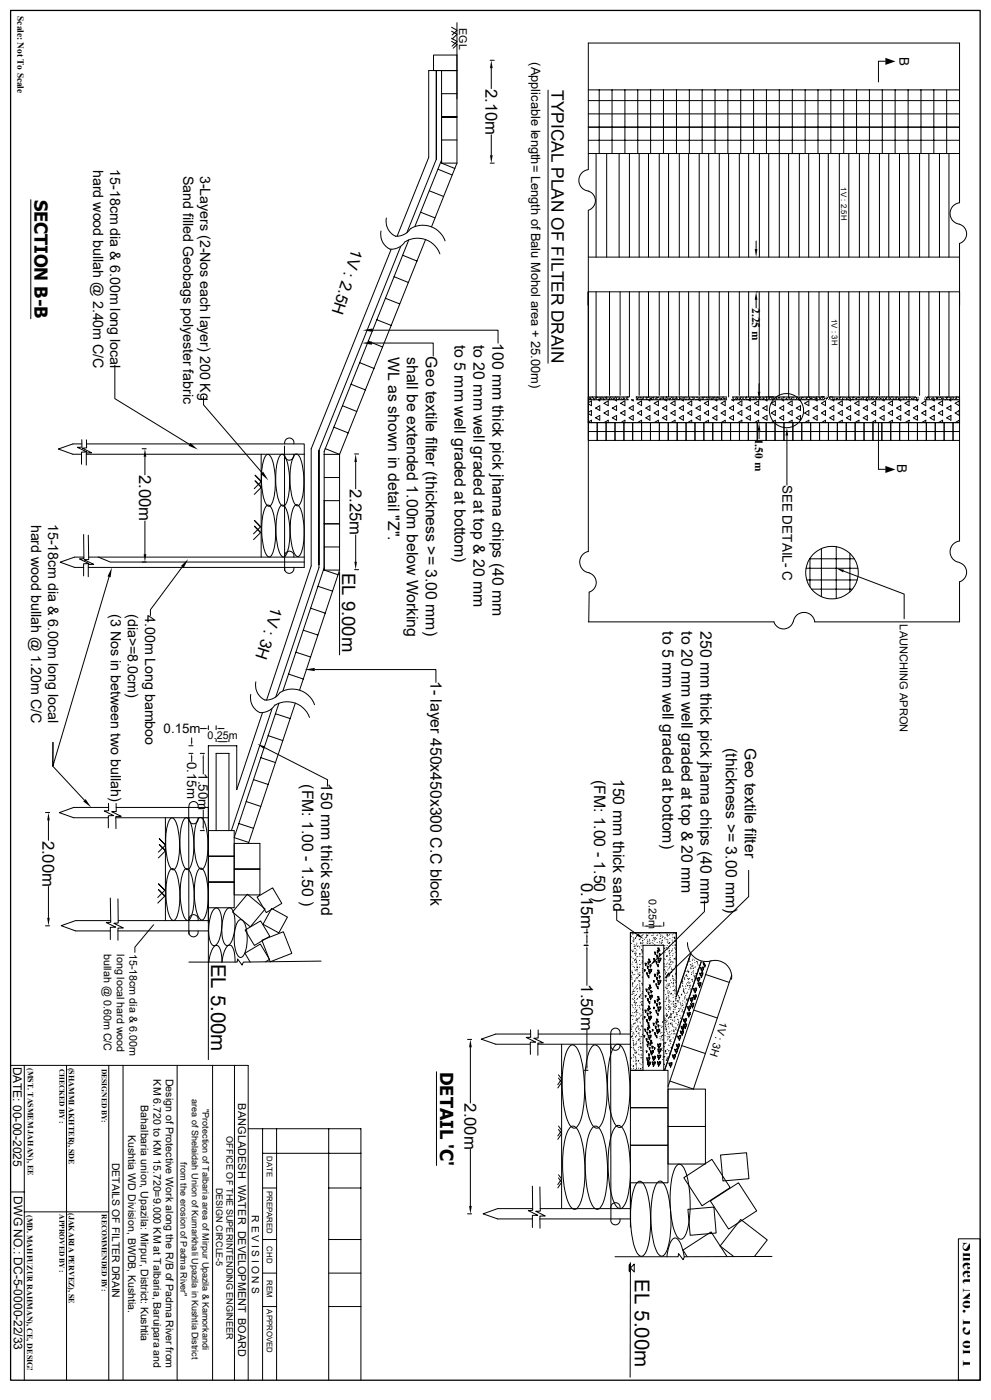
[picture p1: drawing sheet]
<svg xmlns="http://www.w3.org/2000/svg" width="297mm" height="420mm" viewBox="0 0 297 420" stroke-linecap="round" stroke-linejoin="round" font-family="sans-serif">
<defs><g id="words">
<g font-size="6.1">
<text x="63.2" y="289.1" transform="rotate(90 63.2 289.1)">EL 5.00m</text>
<text x="190.3" y="383.8" transform="rotate(90 190.3 383.8)">EL 5.00m</text>
</g>
<text font-size="5.5" x="102.5" y="171.9" transform="rotate(90 102.5 171.9)">EL 9.00m</text>
<g font-size="5.4">
<text x="10.3" y="59.9" transform="rotate(90 10.3 59.9)">SECTION B-B</text>
<text x="132" y="321.5" transform="rotate(90 132 321.5)">DETAIL 'C'</text>
</g>
<g font-size="5.2">
<text x="165.3" y="27.1" transform="rotate(90 165.3 27.1)">TYPICAL PLAN OF FILTER DRAIN</text>
<text x="288.6" y="372.7" transform="rotate(90 288.6 372.7)">Sheet No. 13 of 17</text>
</g>
<g font-size="5">
<text x="145.5" y="26.7" transform="rotate(90 145.5 26.7)">2.10m</text>
<text x="41.7" y="142.5" transform="rotate(90 41.7 142.5)">2.00m</text>
<text x="104.9" y="146.7" transform="rotate(90 104.9 146.7)">2.25m</text>
<text x="12.7" y="252.2" transform="rotate(90 12.7 252.2)">2.00m</text>
<text x="174.2" y="264.9" transform="rotate(90 174.2 264.9)">0.15m</text>
<text x="174.2" y="295.3" transform="rotate(90 174.2 295.3)">1.50m</text>
<text x="139.2" y="331" transform="rotate(90 139.2 331)">2.00m</text>
</g>
<g font-size="4.9">
<text x="105.5" y="74.5" transform="rotate(108 105.5 74.5)">1V : 2.5H</text>
<text x="81.5" y="181.8" transform="rotate(108 81.5 181.8)">1V : 3H</text>
</g>
<g font-size="4.7">
<text x="116.3" y="107.1" transform="rotate(90 116.3 107.1)">WL as shown in detail &quot;Z&quot;.</text>
<text x="122" y="107.1" transform="rotate(90 122 107.1)">shall be extended 1.00m below Working</text>
<text x="127.6" y="106.9" transform="rotate(90 127.6 106.9)">Geo textile filter (thickness &gt;= 3.00 mm)</text>
<text x="136.2" y="103.4" transform="rotate(90 136.2 103.4)">to 5 mm well graded at bottom)</text>
<text x="141.9" y="103.4" transform="rotate(90 141.9 103.4)">to 20 mm well graded at top &amp; 20 mm</text>
<text x="147.6" y="102.9" transform="rotate(90 147.6 102.9)">100 mm thick pick jhama chips (40 mm</text>
<text x="198.5" y="189.3" transform="rotate(90 198.5 189.3)">to 5 mm well graded at bottom)</text>
<text x="204.2" y="189.3" transform="rotate(90 204.2 189.3)">to 20 mm well graded at top &amp; 20 mm</text>
<text x="209.9" y="189.3" transform="rotate(90 209.9 189.3)">250 mm thick pick jhama chips (40 mm</text>
<text x="129" y="204.2" transform="rotate(90 129 204.2)">1- layer 450x450x300 C.C block</text>
<text x="217.6" y="224.4" transform="rotate(90 217.6 224.4)">(thickness &gt;= 3.00 mm)</text>
<text x="223.3" y="224.5" transform="rotate(90 223.3 224.5)">Geo textile filter</text>
<text x="178.1" y="233.9" transform="rotate(90 178.1 233.9)">(FM: 1.00 - 1.50 )</text>
<text x="183.8" y="233.6" transform="rotate(90 183.8 233.6)">150 mm thick sand</text>
<text x="90.5" y="235.2" transform="rotate(90 90.5 235.2)">(FM: 1.00 - 1.50 )</text>
<text x="96.3" y="235" transform="rotate(90 96.3 235)">150 mm thick sand</text>
</g>
<g font-size="4.3">
<text x="27.9" y="50.9" transform="rotate(90 27.9 50.9)">hard wood bullah @ 2.40m C/C</text>
<text x="33" y="50.8" transform="rotate(90 33 50.8)">15-18cm dia &amp; 6.00m long local</text>
<text x="54.9" y="52.7" transform="rotate(90 54.9 52.7)">Sand filled Geobags polyester fabric</text>
<text x="60" y="52.7" transform="rotate(90 60 52.7)">3-Layers (2-Nos each layer) 200 Kg</text>
<text x="9.4" y="157.4" transform="rotate(90 9.4 157.4)">hard wood bullah @ 1.20m C/C</text>
<text x="14.5" y="157.1" transform="rotate(90 14.5 157.1)">15-18cm dia &amp; 6.00m long local</text>
<text x="33.2" y="184.2" transform="rotate(90 33.2 184.2)">(3 Nos in between two bullah)</text>
<text x="38.3" y="184.2" transform="rotate(90 38.3 184.2)">(dia&gt;=8.0cm)</text>
<text x="43.5" y="184.4" transform="rotate(90 43.5 184.4)">4.00m Long bamboo</text>
</g>
<g font-size="4">
<text x="269.6" y="17.2" transform="rotate(90 269.6 17.2)">B</text>
<text x="268.9" y="139.2" transform="rotate(90 268.9 139.2)">B</text>
<text x="234.5" y="145.4" transform="rotate(90 234.5 145.4)">SEE DETAIL- C</text>
<text x="49" y="220">0.15m</text>
<text x="56" y="228.5" transform="rotate(90 56 228.5)">0.15m</text>
<text x="59.5" y="232" transform="rotate(90 59.5 232)">1.50m</text>
</g>
<text font-size="3.9" x="159.2" y="18.7" transform="rotate(90 159.2 18.7)">(Applicable length= Length of Balu Mohol area + 25.00m)</text>
<g font-size="3.6">
<text x="3.9" y="320" transform="rotate(90 3.9 320)">DATE: 00-00-2025</text>
<text x="4.2" y="358.9" transform="rotate(90 4.2 358.9)">DWG NO.: DC-5-0000-22/33</text>
</g>
<g font-size="3.4">
<text x="225.5" y="92.4" transform="rotate(90 225.5 92.4)">2.25 m</text>
<text x="226.4" y="131.6" transform="rotate(90 226.4 131.6)">1.50 m</text>
</g>
<g font-size="3.3">
<text x="269.7" y="187.3" transform="rotate(90 269.7 187.3)">LAUNCHING APRON</text>
<text x="71.4" y="331" transform="rotate(90 71.4 331)">BANGLADESH WATER DEVELOPMENT BOARD</text>
</g>
<g font-size="3.2">
<text x="137.6" y="8.5" transform="rotate(90 137.6 8.5)">EGL</text>
<text x="62.2" y="221.8">0.25m</text>
<text x="194.5" y="269.7" transform="rotate(90 194.5 269.7)">0.25m</text>
<text x="31.1" y="286.3" transform="rotate(90 31.1 286.3)">bullah @ 0.60m C/C</text>
<text x="35" y="286.3" transform="rotate(90 35 286.3)">long local hard wood</text>
<text x="38.8" y="286.1" transform="rotate(90 38.8 286.1)">15-18cm dia &amp; 6.00m</text>
<text x="216" y="306.3" transform="rotate(108 216 306.3)">1V : 3H</text>
<text x="46" y="323.8" transform="rotate(90 46 323.8)">KM 6.720 to KM 15.720=9.000 KM at Talbaria, Baruipara and</text>
<text x="49.7" y="323.6" transform="rotate(90 49.7 323.6)">Design of Protective Work along the R/B of Padma River from</text>
<text x="42.2" y="331.6" transform="rotate(90 42.2 331.6)">Bahalbaria union, Upazila: Mirpur, District: Kushtia</text>
<text x="38.4" y="340.4" transform="rotate(90 38.4 340.4)">Kushtia WD Division, BWDB, Kushtia.</text>
</g>
<text font-size="3.1" x="33.7" y="348.8" transform="rotate(90 33.7 348.8)">DETAILS OF FILTER DRAIN</text>
<text font-size="3" x="75.4" y="364.6" transform="rotate(90 75.4 364.6)">R E V I S I O N S</text>
<text font-size="2.8" x="5.2" y="4.9" transform="rotate(90 5.2 4.9)">Scale: Not To Scale</text>
<g font-size="2.7">
<text x="57.4" y="329.6" transform="rotate(90 57.4 329.6)">area of Shelaidah Union of Kumarkhali Upazila in Kushtia District</text>
<text x="60.7" y="332.7" transform="rotate(90 60.7 332.7)">&quot;Protection of Talbaria area of Mirpur Upazila &amp; Kamorkandi</text>
<text x="67.9" y="340.9" transform="rotate(90 67.9 340.9)">OFFICE OF THE SUPERINTENDING ENGINEER</text>
<text x="54.1" y="348.7" transform="rotate(90 54.1 348.7)">from the erosion of Padma River&quot;</text>
<text x="64.8" y="356.3" transform="rotate(90 64.8 356.3)">DESIGN CIRCLE-5</text>
</g>
<g font-size="2.4">
<text x="252" y="56.1" transform="rotate(89 252 56.1)">1V : 2.5H</text>
<text x="249.2" y="95.7" transform="rotate(89 249.2 95.7)">1V : 3H</text>
<text x="8.3" y="320.4" transform="rotate(90 8.3 320.4)">(MST. TASMEM JAHAN), EE</text>
<text x="20.7" y="320.3" transform="rotate(90 20.7 320.3)">(SHAMMI AKHTER), SDE</text>
<text x="8.1" y="364.4" transform="rotate(90 8.1 364.4)">(MD. MAHFUZUR RAHMAN), CE, DESIGN</text>
<text x="20.7" y="363.9" transform="rotate(90 20.7 363.9)">(JAKARIA PERVEZ), SE</text>
</g>
<g font-size="2.3">
<text x="80" y="346.8" transform="rotate(90 80 346.8)">DATE</text>
<text x="80" y="357.3" transform="rotate(90 80 357.3)">PREPARED</text>
<text x="80" y="373.9" transform="rotate(90 80 373.9)">CHD</text>
<text x="80" y="384" transform="rotate(90 80 384)">REM</text>
<text x="80" y="392.8" transform="rotate(90 80 392.8)">APPROVED</text>
</g>
<g font-size="2.2">
<text x="17.8" y="320.6" transform="rotate(90 17.8 320.6)">CHECKED BY :</text>
<text x="30.5" y="320.6" transform="rotate(90 30.5 320.6)">DESIGNED BY:</text>
<text x="17.8" y="364.3" transform="rotate(90 17.8 364.3)">APPROVED BY :</text>
<text x="30.5" y="364.3" transform="rotate(90 30.5 364.3)">RECOMMENDED BY:</text>
</g>
</g></defs>
<path d="M3.2 3.1h290.6v411h-290.6z" fill="none" stroke="#000" stroke-width=".38"/>
<g fill="none" stroke="#000" stroke-width=".3">
<path d="M135.3 8.2l1.7 .9-1.5 1.4M135.3 9.4l1.7 .9-1.5 1.4M135.3 11.5l1.7 .9-1.5 1.4M135.3 12.4l1.7 1-1.2 1.1M136.9 16.5h-7v4.7h7h-4.7M136.9 6.8v42.1M146.9 18.1h1.2M265.3 18.4h-2v6.2M130.8 21.2v26.6l-8.9 22M132.2 28.1h4.7M132.3 35.1h4.6M132.3 28.1v20.8h4.6"/>
<path d="M132.3 21.2v27.7l4 1.6M136.9 21.2h-8.4v26l-9.5 23.7M147.2 20.4v6.2M164.3 27.1v81.9M176.3 27h111.3M176.3 38.1h111.3M176.3 34.2h111.3M176.3 30.2h111.3M179.6 27v19.1M183.4 27v19.1M187.3 27v19.1M191.1 27v19.1"/>
<path d="M195 27v19.1M198.8 27v19.1M202.7 27v19.1M206.6 27v19.1M210.4 27v19.1M214.3 27v19.1M218.1 27v19.1M222 27v19.1M225.8 27v19.1M229.7 27v19.1M233.6 27v50.1M237.4 27v19.1"/>
<path d="M241.3 27v19.1M245.2 27v19.1M249 27v19.1M252.9 27v19.1M256.7 27v19.1M260.6 27v19.1M264.4 27v19.1M268.3 27v19.1M272.2 27v19.1M276 27v19.1M279.9 27v19.1M283.7 27v19.1"/>
<path d="M9.2 59.9v35.7M128.7 57.2l4.2 1.7M131.2 50.8l4.3 1.7M132.3 42h4.6M132.3 48l-8 19.9M136.9 48.9l-7.6 19.1M146.9 48.9h1.2M147.2 40.4v6.2M176.3 46.1h111.3M176.3 42.1h111.3M178.6 46.1v31M181.8 46.1v31"/>
<path d="M185.5 46.1v31M188.6 46.1v31M191.6 46.1v31M194.4 46.1v31M197.6 46.1v31M200.4 46.1v31M203.6 46.1v31M206.4 46.1v31M209.5 46.1v31M212.4 46.1v31M215.6 46.1v31M218.4 46.1v31"/>
<path d="M221.6 46.1v31M224.4 46.1v31M227.6 46.1v31M230.4 46.1v31M236.3 46.1v31M239.6 46.1v31M242.4 46.1v31M245.6 46.1v31M248.2 46.1v31M251.5 46.1v31M254.4 46.1v31M257.6 46.1v31"/>
<path d="M260.3 46.1v31M263.6 46.1v31M266.4 46.1v31M269.6 46.1v31M272.4 46.1v31M275.6 46.1v31M278.4 46.1v31M281.6 46.1v31M284.4 46.1v31M114.2 69.3a5 5 0 0 0 2.7 5.5M115.8 65.4a5 5 0 0 0 2.7 5.5M117.2 74.8l-23.9 59.9v35.1l-13.4 40.3"/>
<path d="M120.1 74l-24.5 61.1v35.2l-13 38.8M120.7 76.6l4.3 1.7M121.5 72.4a4.9 4.9 0 0 1-4.6 2.4M121.5 72.5a7.1 7.1 0 0 1 10.3 3.7M122.5 72l-25.3 63.4v35.6M123.1 68.5a4.9 4.9 0 0 1-4.6 2.4M123.1 68.6a7.1 7.1 0 0 1 10.3 3.7M126.1 63.7l4.2 1.7M127.6 71.8l-25.8 64.5M176.3 77.1h111.3M226.6 72.3v2.4M287.6 60.8a3.2 3.2 0 0 0-2.9 3.3 3.2 3.2 0 0 0 2.9 3.2 3 3 0 0 1 2.1 2.8 3 3 0 0 1-2.1 2.9v89.3a3.3 3.3 0 0 0-2.9 3.2 3.3 3.3 0 0 0 2.9 3.2"/>
<path d="M287.6 60.8v-47.9h-111.3v38a3.2 3.2 0 0 0-2.8 3.2 3.2 3.2 0 0 0 2.8 3.2 3 3 0 0 1 2.2 2.9 3 3 0 0 1-2.2 2.9v102.3a3.2 3.2 0 0 0-2.6 3.3 3.2 3.2 0 0 0 2.9 3.1M111.7 99.1h37.6v3.9M112.9 95.9l4.3 1.7M115.5 89.5l4.3 1.7M118.1 83l4.3 1.8M176.3 88.4v3.2v-4.1v39.3v-7.7h12M176.3 87.5h111.3M178.6 87.5v31.6M182.7 87.5v31.1M185.8 87.5v31.1M188.6 87.5v31.6M191.6 87.5v31.1"/>
<path d="M194.4 87.5v31.6M197.6 87.5v31.1M200.4 87.5v31.6M203.6 87.5v31.1M206.4 87.5v31.6M209.5 87.5v31.1M212.4 87.5v31.6M215.6 87.5v31.1M218.4 87.5v31.6M221.6 87.5v31.1M224.4 87.5v31.6M226.6 90v2.4"/>
<path d="M227.5 87.5v31.1M230.4 87.5v31.6M233.6 87.5v31.1M236.3 87.5v31.6M239.4 87.5v31.1M242.4 87.5v31.6M245.4 87.5v31.1M248.2 87.5v31.6M251.5 87.5v31.1M254.4 87.5v31.6M257.6 87.5v31.1M260.3 87.5v31.6"/>
<path d="M263.6 87.5v31.1M266.4 87.5v31.6M269.6 87.5v31.1M272.4 87.5v31.6M275.6 87.5v31.1M278.4 87.5v31.6M281.6 87.5v31.1M284.4 87.5v31.6M34.4 109.5v10.1l22.4 13.7M61 119v2.5l17.5 20.3M105.2 115.3l4.3 1.7M107.8 108.8l4.3 1.7"/>
<path d="M110.4 102.4l4.2 1.7M111.5 102.9h18.3v3.9M176.3 119.9h12M176.5 119.6h.1M176.6 119.8h.1M176.6 119.4h.1M176.7 119.3h.1M176.8 119.8h.1M177 119.3h.1M177 119.6h.1M177.1 119.8h.1M177.1 119.5h.1"/>
<path d="M177.3 119.8h.1M177.4 119.2h.1M177.5 119.3h.1M177.7 119.3h.1M177.8 119.4h.1M177.8 119.6h.1M178.1 119.5h.1M178.1 119.8h.1M178.4 119.3h.1M178.5 119.5h.1M178.7 119.3h.1M178.8 119.6h.1"/>
<path d="M178.8 119.8h.1M178.8 119.2h.1M178.9 119.1h.1M179 119.2h.1M179.2 119.9l.5 .4v-.4M179.2 119.3h.1M179.4 119.8h.1M179.5 119.7h.1M179.7 119.2h.1M179.8 119.8h.1M179.9 119.6h.1M179.9 119.3h.1"/>
<path d="M179.9 119.5h.1M180.3 119.7h.1M180.3 119.1h.1M180.3 119.5h.1M180.5 119.4h.1M180.7 119.2h.1M180.8 119.4h.1M180.8 119.6h.1M180.9 119.8h.1M181 119.9h.1M181 119.7h.1M181.3 119.2h.1"/>
<path d="M181.4 119.5h.1M181.7 119.2h.1M181.7 119.3h.1M181.8 119.5h.1M181.8 119.7h.1M181.9 119.5h.1M182.2 119.2h.1M182.4 119.9h.1M182.5 119.6h.1M182.7 119.5h.1M182.7 119.2h.1M182.8 119.5h.1"/>
<path d="M182.8 119.7h.1M182.9 119.2h.1M182.9 119.1h.1M183.3 119.8h.1M183.3 119.6h.1M183.6 119.1h.1M183.7 119.4h.1M183.8 119.6h.1M183.9 119.8l-.1 .1M184 119.6h.1M184.2 119.9l.6 .4v-.4M184.2 119.5h.1"/>
<path d="M184.3 119.3h.1M184.5 119.1h.1M184.7 119.2h.1M184.7 119.5h.1M184.8 119.8h.1M185.2 119.2h.1M185.3 119.8h.1M185.5 119.5h.1M185.7 119.4l-.2 .1M185.7 119.2h.1M185.8 119.7h.1M185.8 119.9h.1"/>
<path d="M185.8 119.4h.1M186.2 119.5h.1M186.3 119.9h.1M186.6 119.8h.1M186.7 119.8h.1M186.7 119.3h.1M186.7 119.1h.1M186.8 119.5h.1M186.8 119.8h.1M187 119.5h.1M187 119.4h.1M187.1 119.8h.1"/>
<path d="M187.2 119.6h.1M187.7 119.5h.1M187.7 119.2h.1M188.1 119.4h.1M188.1 119.8h.1M188.2 119.3h.1M189.2 119.9h.6v.4zM190.7 119.1h27.1M190.7 119.4h.1M190.7 119.9h27.1M190.7 119.2h.1M190.8 119.5h.1"/>
<path d="M191 119.7h.1M191.1 119.9h.1M191.1 119.5h.1M191.3 119.4h.1M191.3 119.3h.1M191.4 119.3h.1M191.7 119.1h.1M191.8 119.8h.1M191.8 119.6h.1M191.9 119.4h.1M192.1 119.2h.1M192.2 119.3h.1"/>
<path d="M192.3 119.8h.1M192.4 119.7h.1M192.5 119.7h.1M192.6 119.8h.1M192.7 119.3h.1M192.7 119.5h.1M192.8 119.8h.1M192.9 119.3h.1M193.3 119.8h.1M193.5 119.3h.1M193.7 119.3h.1M193.7 119.1h.1"/>
<path d="M193.7 119.5h.1M193.8 119.7h.1M194 119.8h.1M194.1 119.3h.1M194.2 119.3h.1M194.2 119.9l.6 .4v-.4M194.4 119.3h.1M194.8 119.8h.1M194.8 119.6h.1M194.9 119.7h.1M194.9 119.5h.1M195.2 119.2h.1"/>
<path d="M195.3 119.6l-.1 .1M195.5 119.8h.1M195.6 119.3h.1M195.7 119.3h.1M195.7 119.5h.1M195.8 119.8h.1M195.8 119.3h.1M196 119.2h-.1M196.3 119.7h.1M196.4 119.6h.1M196.6 119.6h.1M196.6 119.2h.1"/>
<path d="M196.7 119.4h.1M197 119.3h.1M197 119.2h.1M197 119.7h.1M197.4 119.3h.1M197.4 119.2h.1M197.7 119.6h.1M197.8 119.8h.1M197.8 119.7h.1M197.9 119.8h.1M198 119.6h.1M198.1 119.5h.1"/>
<path d="M198.1 119.1h.1M198.5 119.2h.1M198.5 119.6h.1M198.7 119.4h.1M198.7 119.2h.1M198.7 119.6h.1M198.8 119.8h.1M198.8 119.5h.1M199.2 119.9l.6 .4v-.4M199.3 119.6h.1M199.3 119.9h.1M199.5 119.5h.1"/>
<path d="M199.7 119.3h.1M199.7 119.4h.1M199.8 119.1h.1M199.8 119.2h.1M199.9 119.1h.1M200 119.6h.1M200.3 119.6h.1M200.7 119.5h.1M200.8 119.8h.1M200.9 119.6h.1M201 119.5h.1M201.3 119.3h.1"/>
<path d="M201.3 119.1h.1M201.5 119.5h.1M201.6 119.9h.1M201.7 119.2h.1M201.7 119.4h.1M201.7 119.7h.1M202 119.9h.1M202.2 119.5h.1M202.4 119.5h.1M202.6 119.5h.1M202.6 119.2h.1M202.7 119.3h.1"/>
<path d="M202.7 119.4h.1M202.8 119.9h.1M203 119.5h.1M203.2 119.8h.1M203.4 119.9h.1M203.5 119.3h.1M203.7 119.5h.1M203.8 119.5h.1M203.8 119.7h.1M204.1 119.5h.1M204.3 119.9l.5 .4v-.4M204.5 119.5h.1"/>
<path d="M204.7 119.2h.1M204.7 119.4h.1M204.8 119.7h.1M204.9 119.8l-.1 .1M205.1 119.2h.1M205.2 119.4h.1M205.5 119.8h.1M205.5 119.1h.1M205.6 119.7h.1M205.7 119.3h.1M205.8 119.8h.1M206 119.4h.1"/>
<path d="M206.3 119.8h.1M206.3 119.9h.1M206.5 119.5h.1M206.5 119.4h.1M206.7 119.4h.1M206.7 119.4l-.1 .1M206.7 119.5h.1M206.8 119.7h.1M207.1 119.8h.1M207.1 119.9h.1M207.4 119.3h.1M207.4 119.2h.1"/>
<path d="M207.6 119.8h.1M207.7 119.3h.1M207.7 119.8h.1M207.7 119.1h.1M207.7 119.7h.1M207.8 119.8h.1M208 119.5h.1M208.1 119.4h.1M208.2 119.3h.1M208.6 119.8h.1M208.7 119.3h.1M208.7 119.8h.1"/>
<path d="M208.9 119.3h.1M209 119.2h.1M209.1 119.8h.1M209.3 119.9l.5 .4v-.4M209.3 119.8h.1M209.4 119.4h.1M209.5 119.6h.1M209.5 119.3h.1M209.7 119.3h.1M209.7 119.5h.1M209.8 119.7h.1M210.1 119.8h.1"/>
<path d="M210.3 119.5h.1M210.4 119.3h.1M210.5 119.8h.1M210.6 119.7h.1M210.7 119.1h.1M210.7 119.3h.1M210.7 119.6h.1M210.8 119.8h.1M210.9 119.3h.1M210.9 119.8h.1M211.2 119.2h.1M211.3 119.2h.1"/>
<path d="M211.5 119.7h.1M211.7 119.3h.1M211.8 119.8h.1M211.9 119.4h.1M211.9 119.2h.1M212 119.7h.1M212.3 119.4h.1M212.3 119.7h.1M212.3 119.3h.1M212.3 119.9h.1M212.6 119.2h.1M212.7 119.4h.1"/>
<path d="M212.7 119.6h.1M212.9 119.1h.1M213 119.7h.1M213.2 119.8h.1M213.3 119.6h.1M213.4 119.2h.1M213.4 119.8h.1M213.4 119.7h.1M213.7 119.3h.1M213.7 119.6h.1M214.1 119.1h.1M214.2 119.4h.1"/>
<path d="M214.2 119.9l.6 .4v-.4M214.3 119.3h.1M214.5 119.6h.1M214.7 119.3h.1M214.8 119.7h.1M214.9 119.1h.1M215.1 119.3h.1M215.1 119.1h.1M215.2 119.3h.1M215.3 119.6h.1M215.7 119.4h.1M215.7 119.6h.1"/>
<path d="M216 119.6h.1M216.2 119.8h.1M216.3 119.6l-.1 .1M216.6 119.3h.1M216.8 119.5l-.1 .1M217.1 119.7h.1M217.2 119.5h.1M217.5 119.5h.1M217.7 119.6h.1M217.7 119.2h.1M217.8 119.7h.1M219.5 119.1h27.5"/>
<path d="M219.6 119.3h.1M219.7 119.2h.1M219.7 119.5h.1M219.8 119.9v.4l-.5-.4h27.7M220.1 119.8h.1M220.4 119.4h.1M220.5 119.5h.1M220.7 119.2h.1M220.7 119.7h.1M220.8 119.9h.1M220.8 119.2h.1M220.9 119.1h.1"/>
<path d="M220.9 119.6h.1M221.1 119.5h.1M221.2 119.4h.1M221.5 119.9h.1M221.7 119.3h.1M221.7 119.5h.1M221.7 119.9h.1M221.9 119.3l.1 .1M221.9 119.6h.1M222 119.5h.1M222 119.2h.1M222.3 119.8h.1"/>
<path d="M222.3 119.1h.1M222.5 119.6h.1M222.7 119.4h.1M222.7 119.2h.1M222.7 119.5h.1M223.1 119.8l-.1 .1M223.4 119.5h.1M223.4 119.3h.1M223.5 119.3h.1M223.6 119.2h.1M223.7 119.7h.1M223.8 119.8h.1"/>
<path d="M223.8 119.9h.1M223.9 119.8h.1M224.2 119.3h.1M224.3 119.9l.6 .4v-.4M224.5 119.9h.1M224.5 119.8h.1M224.7 119.3h.1M224.7 119.5h.1M224.7 119.8h.1M224.7 119.5l.2 .1M224.8 119.5h.1M224.9 119.3h.1"/>
<path d="M224.9 119.5h.1M225.3 119.8h.1M225.4 119.9h.1M225.6 119.3h.1M225.7 119.5h.1M225.7 119.2h.1M225.8 119.3h.1M225.9 119.1h.1M225.9 119.8l-.1 .1M226 119.7h.1M226.2 119.5h.1M226.4 119.6h.1"/>
<path d="M226.4 119.3h.1M226.5 119.1h.1M226.7 119.1h.1M226.7 119.8h.1M226.7 119.6h.1M226.7 119.7h.1M227.1 119.2h.1M227.3 119.8h.1M227.3 119.3h.1M227.5 115.1v2.4M227.5 119.7h.1M227.7 119.3h.1"/>
<path d="M227.7 119.9h.1M227.7 119.4l-.1 .1M227.7 119.5h.1M227.8 119.8h.1M227.8 119.7h.1M227.9 119.2h.1M228.2 119.7h.1M228.6 119.8h.1M228.6 119.2h.1M228.6 119.1h.1M228.7 119.5h.1M228.7 119.8h.1"/>
<path d="M228.8 119.4l-.1 .1M229 119.6h.1M229.1 119.4h.1M229.3 119.8h.1M229.3 119.9l.6 .4v-.4M229.4 119.1h.1M229.7 119.3h.1M229.7 119.6h.1M229.7 119.8h.1M230.1 119.8h.1M230.1 119.1h.1M230.3 119.5h.1"/>
<path d="M230.5 119.4h.1M230.5 119.6h.1M230.5 119.3h.1M230.7 119.3h.1M230.7 119.5h.1M230.7 119.8h.1M231.2 119.5h.1M231.2 119.2h.1M231.5 119.8h.1M231.6 119.8h.1M231.6 119.7h.1M231.6 119.1h.1"/>
<path d="M231.7 119.4h.1M231.7 119.7h.1M231.9 119.3h.1M231.9 119.5h.1M232.5 119.5h.1M232.7 119.3h.1M232.7 119.5h.1M232.7 119.6h.1M232.7 119.8h.1M233 119.7h.1M233.1 119.8h.1M233.3 119.4h.1"/>
<path d="M233.3 119.3h.1M233.4 119.5h.1M233.5 119.2h.1M233.6 119.3h.1M233.7 119.4h.1M233.7 119.8h.1M234.1 119.5h.1M234.3 119.9l.6 .4v-.4M234.4 119.8h.1M234.4 119.7h.1M234.7 119.4h.1M234.8 119.3h.1"/>
<path d="M234.9 119.4h.1M235.1 119.2h.1M235.5 119.8h.1M235.5 119.6h.1M235.7 119.4h.1M235.7 119.5h.1M235.7 119.8h.1M235.8 119.7h.1M236.1 119.3h.1M236.2 119.3h.1M236.4 119.4h.1M236.4 119.5h.1"/>
<path d="M236.5 119.3h.1M236.6 119.2h.1M236.7 119.4h.1M236.7 119.7h.1M237 119.8h.1M237.2 119.4h.1M237.3 119.6l-.1 .1M237.4 119.2h.1M237.6 119.9h.1M237.6 119.3h.1M237.7 119.4h.1M237.7 119.9h.1"/>
<path d="M237.9 119.3h.1M238 119.4h.1M238.3 119.8h.1M238.5 119.9h.1M238.6 119.3h.1M238.7 119.5h.1M238.7 119.7h.1M238.9 119.1h.1M239 119.3h.1M239.1 119.8h.1M239.1 119.2h.1M239.3 119.9l.6 .4v-.4"/>
<path d="M239.3 119.8h.1M239.4 119.3h.1M239.4 119.6h.1M239.6 119.4h.1M239.6 119.2h.1M239.7 119.7h.1M239.8 119.8h.1M240.1 119.6h.1M240.1 119.3h.1M240.1 119.5h.1M240.3 119.4h.1M240.4 119.3h.1"/>
<path d="M240.5 119.2h.1M240.5 119.8h.1M240.7 119.3h.1M240.7 119.8h.1M240.9 119.3h.1M240.9 119.7h.1M241.3 119.8h.1M241.3 119.1h.1M241.6 119.5h.1M241.6 119.2h.1M241.7 119.5h.1M241.7 119.7h.1"/>
<path d="M241.9 119.4h.1M241.9 119.2h.1M241.9 119.1h.1M242 119.8h.1M242.3 119.8h.1M242.4 119.2h.1M242.7 119.3h.1M242.7 119.2h.1M242.7 119.7h.1M242.9 119.6h.1M243 119.5h.1M243.1 119.2h.1"/>
<path d="M243.2 119.7h.1M243.3 119.5h.1M243.3 119.1h.1M243.5 119.7h.1M243.7 119.3h.1M243.7 119.8h.1M243.8 119.2h.1M244.1 119.9h.1M244.1 119.4h.1M244.3 119.2h.1M244.3 119.7h.1M244.3 119.9l.6 .4v-.4"/>
<path d="M244.4 119.5h.1M244.6 119.1h.1M244.7 119.5h.1M244.7 119.2h.1M244.7 119.7h.1M245 119.6h.1M245.4 119.9h.1M245.6 119.1h.1M245.7 119.3h.1M245.7 119.6h.1M245.7 119.5h.1M245.8 119.5h.1"/>
<path d="M246.2 119.8h.1M246.5 119.6h.1M246.6 119.3h.1M246.7 119.8h.1M246.9 119.8l-.1 .1M247.1 119.6h.1M247.1 119.5h.1M247.2 119.5h.1M247.2 119.6h.1M247.6 119.1h.1M247.6 119.9h.1M247.6 119.5h.1"/>
<path d="M247.7 119.6h.1M247.9 119.5h.1M248 119.3h.1M248.1 119.2h.1M248.3 119.8h.1M248.6 119.6h.1M248.6 119.1h.1M248.6 119.3h.1M248.7 119.6h.1M248.7 119.4l-.1 .1M248.7 119.5h.1M248.8 119.1h25.6"/>
<path d="M248.8 119.9h26.5M249.3 119.9l.6 .4v-.4M249.4 119.5h.1M249.7 119.3h-.1M249.7 119.8h.1M250.1 119.8h.1M250.1 119.4h.1M250.2 119.5h.1M250.7 119.4h.1M250.7 119.6h.1M250.9 119.6h.1M251 119.5h.1"/>
<path d="M251.2 119.8h.1M251.5 119.4h.1M251.5 119.9h.1M251.5 119.3h.1M251.6 119.3h.1M251.7 119.4h.1M251.7 119.6h.1M251.9 119.3h.1M252 119.1h.1M252.4 119.4h.1M252.5 119.5h.1M252.5 119.8h.1"/>
<path d="M252.6 119.7l.1 .1M252.6 119.2h.1M252.8 119.9h.1M252.9 119.3h.1M253.2 119.4h.1M253.4 119.3h.1M253.5 119.9h.1M253.7 119.4h.1M253.7 119.6h.1M253.8 119.9h.1M253.9 119.3h.1M253.9 119.7h.1"/>
<path d="M254.3 119.4h.1M254.3 119.8h.1M254.3 119.9l.6 .4v-.4M254.4 119.3h.1M254.6 119.3h.1M254.7 119.5h.1M254.9 119.4h.1M255 119.8h.1M255.4 119.8h.1M255.4 119.3h.1M255.4 119.7h.1M255.6 119.2h.1"/>
<path d="M255.7 119.7h.1M255.7 119.3h.1M255.8 119.8h.1M256.1 119.3h.1M256.3 119.5h.1M256.5 119.8h.1M256.6 119.4h.1M256.7 119.5h.1M256.7 119.9h.1M256.8 119.7h.1M256.9 119.3h.1M257.2 119.3h.1"/>
<path d="M257.3 119.8h.1M257.3 119.2h.1M257.6 119.2h.1M257.7 119.8h.1M257.7 119.5h.1M257.8 119.7h.1M258 119.7h.1M258.3 119.6l-.1 .1M258.4 119.2h.1M258.6 119.2h.1M258.7 119.3h.1M258.7 119.5h.1"/>
<path d="M258.7 119.9h.1M258.7 119.7h.1M259.1 119.2h.1M259.2 119.8h.1M259.4 119.9l.5 .4v-.4M259.5 119.7h.1M259.6 119.2h.1M259.6 119.3h.1M259.7 119.5l.1 .1M259.7 119.8h.1M259.8 119.2h.1M260 119.3h.1"/>
<path d="M260.1 119.2h.1M260.2 119.5h.1M260.2 119.7h.1M260.6 119.2h.1M260.6 119.1h.1M260.6 119.5h.1M261 119.6h.1M261.2 119.5h.1M261.2 119.2h.1M261.3 119.1h.1M261.5 119.2h.1M261.5 119.8h.1"/>
<path d="M261.6 119.1h.1M261.7 119.6h.1M261.7 119.8h.1M262.5 119.5h.1M262.6 119.3h.1M262.6 119.5l-.1 .1M262.6 119.5h.1M262.7 119.8h.1M262.8 119.2h.1M262.9 119.1h.1M263.1 119.8h.1M263.2 119.5h.1"/>
<path d="M263.5 119.2h.1M263.6 119.2h.1M263.7 119.5h.1M264 119.5h.1M264 119.5l-.1 .1M264.1 119.4h.1M264.3 119.1h.1M264.4 119.9l.6 .4v-.4M264.5 119.9h.1M264.6 119.1h.1M264.7 119.6h.1M264.7 119.8h.1"/>
<path d="M264.7 119.5h.1M265 119.9h.1M265 119.1h.1M265.4 119.5h.1M265.4 119.7h.1M265.5 119.6h.1M265.6 119.3h.1M265.6 119.5h.1M265.7 119.8h.1M265.7 119.2h.1M266.2 119.5h.1M266.4 119.4h.1"/>
<path d="M266.5 119.3h.1M266.5 119.9h.1M266.6 119.1h.1M266.7 119.4h.1M266.8 119.5h.1M267 119.4l-.2 .1M267 119.7h.1M267.3 119.9h.1M267.3 119.1h.1M267.7 119.8h.1M267.7 119.4h.1M267.7 119.6h.1"/>
<path d="M267.9 119.4h.1M267.9 119.8l-.1 .1M268 119.9h.1M268.3 119.5h.1M268.4 119.4h.1M268.4 119.8h.1M268.6 119.1h.1M268.6 119.3h.1M268.6 119.5h.1M268.7 119.8h.1M268.8 119.8h.1M269.2 119.4h.1"/>
<path d="M269.3 119.7h.1M269.3 119.8h.1M269.4 119.9l.6 .4v-.4M269.4 119.5h.1M269.5 119.8h.1M269.6 119.4h.1M269.9 119.3h.1M270.3 119.8h.1M270.3 119.4h.1M270.3 119.2h.1M270.6 119.3h.1M270.6 119.6h.1"/>
<path d="M270.7 119.8h.1M270.8 119.7h.1M271 119.8h.1M271.1 119.4h.1M271.4 119.3h.1M271.6 119.4h.1M271.6 119.2h.1M271.7 119.7l.1 .1M271.8 119.3h.1M272.1 119.3h.1M272.2 119.8h.1M272.3 119.8h.1"/>
<path d="M272.5 119.4h.1M272.5 119.7h.1M272.5 119.3l.2 .1M272.7 119.9h.1M272.9 119.3h.1M273.1 119.6h.1M273.2 119.7h.1M273.3 119.5h.1M273.6 119.8h.1M273.6 119.2h.1M273.6 119.7l.1 .1M273.6 119.5h.1"/>
<path d="M273.9 119.3h.1M274 119.7h.1M274.1 119.3h.1M274.2 119.2h.1M274.4 119.2h.1M274.4 119.9l.6 .4v-.4M274.6 119.4h.1M274.6 119.2h.1M274.7 119.7h.1M274.7 119.6h.1M275 119.7h.1M275.1 119.2h.1"/>
<path d="M275.3 119.4h.1M277.1 119.9h10.5M277.1 119.4h.1M277.3 119.1h.1M277.6 119.9h.1M277.6 119.2h.1M277.6 119.4h.1M277.7 119.5h.1M277.7 119.7h.1M277.9 119.7h.1M278 119.1h9.6M278 119.3h.1"/>
<path d="M278.1 119.1h.1M278.2 119.3h.1M278.3 119.3h.1M278.4 119.5h.1M278.6 119.5h.1M278.6 119.3h.1M278.7 119.8h.1M279.2 119.5h.1M279.4 119.6l-.2 .1M279.4 119.9l.6 .4v-.4M279.5 119.3h.1M279.6 119.5h.1"/>
<path d="M279.7 119.3h.1M279.7 119.7h.1M279.9 119.9h.1M279.9 119.5h.1M280 119.7h.1M280.6 119.1h.1M280.6 119.3h.1M280.7 119.5h.1M280.7 119.6h.1M280.9 119.5h.1M281 119.4h.1M281 119.3h.1"/>
<path d="M281.1 119.2h.1M281.4 119.4h.1M281.5 119.8h.1M281.6 119.3h.1M281.7 119.8h.1M281.9 119.3h.1M282.1 119.6h.1M282.2 119.4h.1M282.2 119.5h.1M282.4 119.5h.1M282.5 119.2h.1M282.6 119.5h.1"/>
<path d="M282.7 119.7h.1M282.9 119.4h.1M283.4 119.2h.1M283.6 119.3h.1M283.6 119.5h.1M283.6 119.1h.1M283.6 119.4h.1M283.6 119.6h.1M283.8 119.8h.1M283.9 119.2h.1M283.9 119.7h.1M283.9 119.1h.1"/>
<path d="M284 119.9h.1M284.4 119.3h.1M284.4 119.9l.6 .4v-.4M284.6 119.3h.1M284.6 119.8h.1M284.7 119.5h.1M284.8 119.8h.1M284.8 119.3h.1M284.9 119.6h.1M285 119.5h.1M285.1 119.3h.1M285.3 119.8h.1"/>
<path d="M285.4 119.1h.1M285.5 119.8h.1M285.6 119.4h.1M285.6 119.6h.1M285.7 119.2h.1M285.9 119.3h.1M286.1 119.9h.1M286.3 119.8h.1M286.3 119.5h.1M286.4 119.5h.1M286.6 119.3h.1M286.6 119.6h.1"/>
<path d="M286.7 119.2h.1M287 119.8h.1M287.3 119.2h.1M287.4 119.3h.1M287.5 119.9h.1M24.5 133.2h-2.7l-4.3 1.5 4.3 1.6h2.6M24.5 131.9l.1 2.3h-1.4l2.8 1.4h-1.6v3.7M25.9 136.3h65.3M25.9 132l.1 2.4-1.4 .1 2.9 1.3-1.6 .1v3.6M26 133.2h65.2v3.1M42.6 134.6h1.2M43.4 137v5.5"/>
<path d="M78.3 136.3v30.8M79.8 136.5l.5-.2a3.6 3.6 0 0 1 1.7 3.1 20.7 20.7 0 0 1-.7 12l-.7 .5a3.6 3.6 0 0 1-1.7-3.1 20.7 20.7 0 0 1 .7-12zM84.1 136.5l.4-.2a3.6 3.6 0 0 1 1.8 3.1 20.7 20.7 0 0 1-.7 12l-.7 .4a3.6 3.6 0 0 1-1.8-3 20.7 20.7 0 0 1 .8-12.1zM85.3 133.8v37.4M85.3 133.1a1.4 1.4 0 0 1 1.4-1.7 1.4 1.4 0 0 1 1.4 1.8M85.3 136.3a1.41 1.41 0 0 0 1.4 1.8 1.41 1.41 0 0 0 1.4-1.8M88.3 136.4l.5-.2a3.6 3.6 0 0 1 1.8 3.1 20.7 20.7 0 0 1-.8 12l-.6 .5a3.6 3.6 0 0 1-1.8-3.1 20.7 20.7 0 0 1 .7-12zM91.2 136.3v33.9h-64.7M97.1 136.3h4.7M97.5 134.6l4.3 1.7M100 128.1l4.4 1.8M101.8 136.3v34.7"/>
<path d="M102.6 121.7l4.3 1.7M106.3 136.2h1.2M106.6 138.6v8M176.3 126.8h2.7v2.7h-2.7zM176.3 129.5h2.7v2.6h-2.7zM176.3 120.8l.9-.5v1.4l-.9-.5M176.3 123.7l.9-.6v1.5l-.9-.5M176.3 126.6l.9-.5v.7M176.3 126.8h111.3M178.5 122.4l1.2-.7v1.4zM178.5 125.3l1.2-.7v1.5zM179 126.8h2.7v2.7h-2.7z"/>
<path d="M179 129.5h2.7v2.6h-2.7zM181 121l1.3-.7v1.4zM181 123.9l1.3-.8v1.5zM181 126.8l1.3-.7v.7M181.7 126.8h2.6v2.7h-2.6zM181.7 129.5h2.6v2.6h-2.6zM183.5 122.4l1.3-.7v1.4zM183.5 125.3l1.3-.7v1.5zM184.3 126.8h2.7v2.7h-2.7zM184.3 129.5h2.7v2.6h-2.7zM186 121l1.3-.7v1.4zM186 123.9l1.3-.8v1.5z"/>
<path d="M186.1 126.8l1.2-.7v.7M187 126.8h2.6v2.7h-2.6zM187 129.5h2.6v2.6h-2.6zM188.6 122.4l1.2-.7v1.4zM188.6 125.3l1.2-.7v1.5zM189.6 126.8h2.7v2.7h-2.7zM189.6 129.5h2.7v2.6h-2.7zM191.1 121l1.2-.7v1.4zM191.1 123.9l1.2-.8v1.5zM191.1 126.8l1.2-.7v.7M192.3 126.8h2.6v2.7h-2.6zM192.3 129.5h2.6v2.6h-2.6z"/>
<path d="M193.5 122.4l1.3-.7v1.4zM193.5 125.3l1.3-.7v1.5zM194.9 126.8h2.7v2.7h-2.7zM194.9 129.5h2.7v2.6h-2.7zM196 121l1.3-.7v1.4zM196 123.9l1.3-.8v1.5zM196 126.8l1.3-.7v.7M197.6 126.8h2.7v2.7h-2.7zM197.6 129.5h2.7v2.6h-2.7zM198.5 122.4l1.3-.7v1.4zM198.5 125.3l1.3-.7v1.5zM200.3 126.8h2.6v2.7h-2.6z"/>
<path d="M200.3 129.5h2.6v2.6h-2.6zM201 121l1.3-.7v1.4zM201 123.9l1.3-.8v1.5zM201.1 126.8l1.2-.7v.7M202.9 126.8h2.7v2.7h-2.7zM202.9 129.5h2.7v2.6h-2.7zM203.6 122.4l1.2-.7v1.4zM203.6 125.3l1.2-.7v1.5zM205.6 126.8h2.7v2.7h-2.7zM205.6 129.5h2.7v2.6h-2.7zM206.1 121l1.2-.7v1.4zM206.1 123.9l1.2-.8v1.5z"/>
<path d="M206.1 126.8l1.2-.7v.7M208.3 126.8h2.6v2.7h-2.6zM208.3 129.5h2.6v2.6h-2.6zM208.6 122.4l1.2-.7v1.4zM208.6 125.3l1.2-.7v1.5zM210.9 126.8h2.7v2.7h-2.7zM210.9 129.5h2.7v2.6h-2.7zM211.1 121l1.2-.7v1.4zM211.1 123.9l1.2-.8v1.5zM211.1 126.8l1.2-.7v.7M213.6 122.4l1.2-.7v1.4zM213.6 125.3l1.2-.7v1.5z"/>
<path d="M213.6 126.8h2.7v2.7h-2.7zM213.6 129.5h2.7v2.6h-2.7zM216.1 121l1.2-.7v1.4zM216.1 123.9l1.2-.8v1.5zM216.1 126.8l1.2-.7v.7M216.3 126.8h2.6v2.7h-2.6zM216.3 129.5h2.6v2.6h-2.6zM218.6 122.4l1.2-.7v1.4zM218.6 125.3l1.2-.7v1.5zM218.9 126.8h2.7v2.7h-2.7zM218.9 129.5h2.7v2.6h-2.7zM221.1 121l1.2-.7v1.4z"/>
<path d="M221.1 123.9l1.2-.8v1.5zM221.1 126.8l1.2-.7v.7M221.6 126.8h2.7v2.7h-2.7zM221.6 129.5h2.7v2.6h-2.7zM223.6 122.4l1.3-.7v1.4zM223.6 125.3l1.3-.7v1.5zM224.3 126.8h2.6v2.7h-2.6zM224.3 129.5h2.6v2.6h-2.6zM226.1 121l1.3-.7v1.4zM226.1 123.9l1.3-.8v1.5zM226.1 126.8l1.3-.7v.7M226.9 126.8h2.7v2.7h-2.7z"/>
<path d="M226.9 129.5h2.7v2.6h-2.7zM227.5 129.2v2.4M228.6 122.4l1.3-.7v1.4zM228.6 125.3l1.3-.7v1.5zM229.6 126.8h2.7v2.7h-2.7zM229.6 129.5h2.7v2.6h-2.7zM231.1 121l1.3-.7v1.4zM231.1 123.9l1.3-.8v1.5zM231.1 126.8l1.3-.7v.7M232.3 126.8h2.6v2.7h-2.6zM232.3 129.5h2.6v2.6h-2.6zM233.6 122.4l1.3-.7v1.4z"/>
<path d="M233.6 125.3l1.3-.7v1.5zM234.9 126.8h2.7v2.7h-2.7zM234.9 129.5h2.7v2.6h-2.7zM235.8 130.7v14.8M236.1 121l1.3-.7v1.4zM236.1 123.9l1.3-.8v1.5zM236.1 126.8l1.3-.7v.7M237.6 126.8h2.7v2.7h-2.7zM237.6 129.5h2.7v2.6h-2.7zM238.6 122.4l1.3-.7v1.4zM238.6 125.3l1.3-.7v1.5zM240.3 126.8h2.7v2.7h-2.7z"/>
<path d="M240.3 129.5h2.7v2.6h-2.7zM241.1 121l1.3-.7v1.4zM241.1 123.9l1.3-.8v1.5zM241.2 126.8l1.2-.7v.7M243 126.8h2.6v2.7h-2.6zM243 129.5h2.6v2.6h-2.6zM243.7 122.4l1.2-.7v1.4zM243.7 125.3l1.2-.7v1.5zM245.6 126.8h2.7v2.7h-2.7zM245.6 129.5h2.7v2.6h-2.7zM246.2 121l1.2-.7v1.4zM246.2 123.9l1.2-.8v1.5z"/>
<path d="M246.2 126.8l1.2-.7v.7M248.3 126.8h2.7v2.7h-2.7zM248.3 129.5h2.7v2.6h-2.7zM248.7 122.4l1.2-.7v1.4zM248.7 125.3l1.2-.7v1.5zM251 126.8h2.6v2.7h-2.6zM251 129.5h2.6v2.6h-2.6zM251.2 121l1.2-.7v1.4zM251.2 123.9l1.2-.8v1.5zM251.2 126.8l1.2-.7v.7M253.6 126.8h2.7v2.7h-2.7zM253.6 129.5h2.7v2.6h-2.7z"/>
<path d="M253.7 122.4l1.2-.7v1.4zM253.7 125.3l1.2-.7v1.5zM256.2 121l1.2-.7v1.4zM256.2 123.9l1.2-.8v1.5zM256.2 126.8l1.2-.7v.7M256.3 126.8h2.7v2.7h-2.7zM256.3 129.5h2.7v2.6h-2.7zM258.7 122.4l1.2-.7v1.4zM258.7 125.3l1.2-.7v1.5zM259 126.8h2.6v2.7h-2.6zM259 129.5h2.6v2.6h-2.6zM261.2 121l1.2-.7v1.4z"/>
<path d="M261.2 123.9l1.2-.8v1.5zM261.2 126.8l1.2-.7v.7M261.6 126.8h2.7v2.7h-2.7zM261.6 129.5h2.7v2.6h-2.7zM263.3 126.8v14h2M263.7 122.4l1.3-.7v1.4zM263.7 125.3l1.3-.7v1.5zM264.3 126.8h2.7v2.7h-2.7zM264.3 129.5h2.7v2.6h-2.7zM266.2 121l1.3-.7v1.4zM266.2 123.9l1.3-.8v1.5zM266.2 126.8l1.3-.7v.7"/>
<path d="M267 126.8h2.6v2.7h-2.6zM267 129.5h2.6v2.6h-2.6zM268.7 122.4l1.3-.7v1.4zM268.7 125.3l1.3-.7v1.5zM269.6 126.8h2.7v2.7h-2.7zM269.6 129.5h2.7v2.6h-2.7zM271.2 121l1.3-.7v1.4l-1.3-.7M271.2 123.9l1.3-.8v1.5l-1.3-.7M271.2 126.8l1.3-.7v.7M272.3 126.8h2.7v2.7h-2.7zM272.3 129.5h2.7v2.6h-2.7zM273.7 122.4l1.3-.7v1.4z"/>
<path d="M273.7 125.3l1.3-.7v1.5zM275 126.8h2.6v2.7h-2.6zM275 129.5h2.6v2.6h-2.6zM276.2 121l1.3-.7v1.4zM276.2 123.9l1.3-.8v1.5zM276.2 126.8l1.3-.7v.7M277.6 126.8h2.7v2.7h-2.7zM277.6 129.5h2.7v2.6h-2.7zM278.7 122.4l1.3-.7v1.4zM278.7 125.3l1.3-.7v1.5zM280.3 126.8h2.7v2.7h-2.7zM280.3 129.5h2.7v2.6h-2.7z"/>
<path d="M281.2 121l1.3-.7v1.4zM281.2 123.9l1.3-.8v1.5zM281.2 126.8l1.3-.7v.7M283 126.8h2.6v2.7h-2.6zM283 129.5h2.6v2.6h-2.6zM283.7 122.4l1.3-.7v1.4zM283.7 125.3l1.3-.7v1.5zM285.6 126.8v2.7h2h-2v2.6h2M286.3 121l1.2-.7v1.4zM286.3 123.9l1.2-.8v1.5zM286.3 126.8l1.2-.7v.7M43.4 156.3v9.9"/>
<path d="M78.1 158l-1.9-1.9 1.9 1.9-2.1 2.1M78.1 159.8l-1.9-1.9 1.9 1.9-2.1 2.1M78.3 144.4l-1.8-1.8 1.8 1.8-2.1 2.2M78.3 146.2l-1.8-1.9 1.8 1.9-2.1 2.1M79.9 151.7l.4-.2a3.6 3.6 0 0 1 1.8 3.1 20.7 20.7 0 0 1-.7 12l-.7 .5a3.6 3.6 0 0 1-1.7-3.1 20.7 20.7 0 0 1 .7-12zM84.2 151.7l.4-.2a3.6 3.6 0 0 1 1.8 3.1 20.7 20.7 0 0 1-.8 12l-.6 .5a3.6 3.6 0 0 1-1.8-3.1 20.7 20.7 0 0 1 .7-12zM88.4 151.6l.5-.2a3.6 3.6 0 0 1 1.7 3.1 20.7 20.7 0 0 1-.7 12l-.7 .5a3.6 3.6 0 0 1-1.7-3.1 20.7 20.7 0 0 1 .7-12.1zM97.1 150.2h4.7M97.1 157.1h4.7M97.2 157.1h4.6zM97.2 150.2v20.8h4.6M97.2 143.3h4.6"/>
<path d="M25.1 160.4v7.2l-1.3 .1 2.9 1.4h-1.6v3.7M25.1 167.1h-2.7l-4.4 1.6 4.4 1.5h2.7M26.5 160.6l.1 7.3h-1.4l2.9 1.4-1.6 .1v3.6M26.5 167.1h64.7M29.5 167.1l3.6 1.5h58.1M32.7 173.1l-16.9 56.8 .1-7.2-.1 7.2 9.5 10.2M42.6 168.6h1.2M54.6 170.1l-9.5 12.8v1.8M85.3 167.1a1.4 1.4 0 0 1 1.4-1.8 1.4 1.4 0 0 1 1.4 1.8M85.3 170.2a1.41 1.41 0 0 0 1.4 1.8 1.41 1.41 0 0 0 1.4-1.8M95.3 175.9l4.4 1.4M96.9 170.9l4.4 1.5"/>
<path d="M97.2 164.1h4.6M97.2 170.3l-12.4 37M101.8 171l-12 36M101.8 171.6v24.9M106.3 170.9h1.2M106.6 160.5v8M176.6 171.9a3 3 0 0 1 2.1 2.9 3 3 0 0 1-2.1 2.8l-.2 9M241.6 170.5h15.5M241.8 174h15.1M242.6 167.6h13.5M242.7 167.5v8.6M243.2 176.7h12.3"/>
<path d="M246.2 164.5v14.5M250.6 164v15.6M252.8 171.3l18.2 6.9v7.4M254.7 166v11.6M287.6 168.8a3 3 0 0 1 2.1 2.9 3 3 0 0 1-2.1 2.8v12.1h-43.4a3.2 3.2 0 0 0-3.2-2.9 3.2 3.2 0 0 0-3.3 2.9 3 3 0 0 1-2.9 2.1 3 3 0 0 1-2.9-2.1h-55.6M88.7 195.7l4.4 1.4M90.9 189.1l4.3 1.4M93.1 182.5l4.4 1.4M60.1 218.6h1.2M62.4 217.7v1.2M64.8 217.7v1.2M66 218.6h1.1"/>
<path d="M75.1 208.3a5 5 0 0 0 2.8 5.5M76.7 204.6a5 5 0 0 0 2.7 5.4M78.7 213.8l-7.7 23.1v-13.2h-8.6v25.5M81.5 212.6l-12.2 36.6M82.4 211.5a4.9 4.9 0 0 1-4.5 2.3M82.5 211.5a7.1 7.1 0 0 1 10.3 3.7M82.5 214.1l4.5 1.5M83.6 210.9l-13.4 40.3M83.9 207.7a4.9 4.9 0 0 1-4.5 2.3M84 207.7a7.1 7.1 0 0 1 10.3 3.7M86.5 202.2l4.4 1.5M88.5 210.9l-14 42.1"/>
<path d="M94.3 200.9h36.3v3.8M56.6 226h1.2M56.6 223.7h1.2M57.4 221.4v1.1M57.4 227.2v1.2M60 226h1.3M60.9 227.2v5M64.8 221.8v.7M65.6 222.5h2.3M68.6 221.8v.7M76 233.9l4.3 1.4M78.1 227.3l4.4 1.5"/>
<path d="M79.3 224.3l18.9 9.6-.1 2M80.3 220.7l4.5 1.5M13.6 243.8h1.3M14.5 246.1v6M32.5 241l.1 2.2-1.4 .1 2.9 1.4h-1.6v3.7M32.6 242.2h-10.5l-4.3 1.6 4.3 1.5h10.4M34.7 245.3h27.7M34.8 242.2h27.6v3.1M34.8 241v2.5h-1.3l2.8 1.4h-1.6l.1 3.7M49.6 245.3v30.9M49.6 253.5l-1.8-1.9 1.8 1.9-2.1 2.2M49.6 255.2l-1.8-1.8 1.8 1.8-2.1 2.2"/>
<path d="M51.1 245.6l.5-.2a3.6 3.6 0 0 1 1.7 3.1 20.7 20.7 0 0 1-.7 12l-.7 .4a3.6 3.6 0 0 1-1.7-3 20.7 20.7 0 0 1 .7-12.1zM55.4 245.5l.4-.2a3.6 3.6 0 0 1 1.8 3.1 20.7 20.7 0 0 1-.7 12l-.7 .5a3.6 3.6 0 0 1-1.8-3.1 20.7 20.7 0 0 1 .8-12zM56.6 242.2v38M56.6 242.2a1.4 1.4 0 0 1 1.4-1.8 1.4 1.4 0 0 1 1.4 1.8M56.6 245.4a1.41 1.41 0 0 0 1.4 1.8 1.41 1.41 0 0 0 1.4-1.8M59.6 245.4l.5-.2a3.6 3.6 0 0 1 1.7 3.1 20.7 20.7 0 0 1-.7 12l-.7 .5a3.6 3.6 0 0 1-1.7-3.1 20.7 20.7 0 0 1 .7-12zM60 249.2h1.3M60.9 243v5M62.4 251.2v25.6M62.4 256.9h7.8v-7.7h-7.8v7.7h7.8M62.4 245.3v34M64.8 249.2v-23.2h3.8v23.2"/>
<path d="M70.2 256.9v7.7h-7.8M70.2 256.9h-7.8v7.7h7.8M70.2 251.3l4.3 1.4M71.6 247.1l4.3 1.4M73.8 240.5l4.3 1.4M13.6 277.7h1.3M14.5 265.9v9.4M33.1 269.4l.1 7.3-1.4 .1 2.9 1.3-1.6 .1v3.7M33.1 276.2h-10.5l-4.3 1.5 4.3 1.6h10.5M35.3 269.7l.1 7.2-1.3 .1 2.9 1.4h-1.7v3.7M35.3 279.3h27.1M35.4 276.2h27"/>
<path d="M46 277.5l-5.6 6.6v1.6M49.4 267.1l-1.9-1.9 1.9 1.9-2.1 2.1M49.4 268.8l-1.9-1.9 1.9 1.9-2.1 2.1M51.2 260.8l.4-.2a3.6 3.6 0 0 1 1.8 3.1 20.7 20.7 0 0 1-.7 12l-.7 .4a3.6 3.6 0 0 1-1.8-3.1 20.7 20.7 0 0 1 .8-12zM55.5 260.8l.4-.2a3.6 3.6 0 0 1 1.8 3.1 20.7 20.7 0 0 1-.8 12l-.6 .4a3.6 3.6 0 0 1-1.8-3.1 20.7 20.7 0 0 1 .7-12zM56.6 276.1a1.4 1.4 0 0 1 1.4-1.7 1.4 1.4 0 0 1 1.4 1.8M56.6 279.3a1.41 1.41 0 0 0 1.4 1.8 1.41 1.41 0 0 0 1.4-1.8M59.7 260.6l.5-.2a3.6 3.6 0 0 1 1.7 3.1 20.7 20.7 0 0 1-.7 12l-.7 .5a3.6 3.6 0 0 1-1.7-3.1 20.7 20.7 0 0 1 .7-12zM62.4 264.6h7.8v7.7h-7.8zM62.4 279.3v38.6M64.1 272.8l.8-.4a3.1 3.1 0 0 1 1.5 3.1 12.2 12.2 0 0 1-1.5 7.8l-.8 .4a3.1 3.1 0 0 1-1.5-3.2 12.2 12.2 0 0 1 1.5-7.7zM68 272.8l.8-.5a3.1 3.1 0 0 1 1.6 3.2 12.2 12.2 0 0 1-1.5 7.8l-.8 .4a3.1 3.1 0 0 1-1.6-3.2 12.2 12.2 0 0 1 1.5-7.7z"/>
<path d="M70.2 260.7h7.7v7.8h-7.7zM70.2 260.7h7.7v-7.7h-7.7v7.7h7.7M71.6 276.1l.6-.2a3.4 3.4 0 0 1 1.7 3.1 12.1 12.1 0 0 1-1 7.8l-.8 .4a3.4 3.4 0 0 1-1.7-3.1 12.1 12.1 0 0 1 1-7.7zM73.4 279l4.7-2.7 2.8 4.6-4.7 2.7zM74.1 268.3l5.4 4.4-4.5 5.3-5.3-4.4zM77 269.1l4.7-2.7 2.8 4.6-4.7 2.8zM81.4 272.5l4.7 2.6-2.5 4.8-4.8-2.6zM175 279.8h1.2M175.9 278.6v1.2M184.8 272.8v3.3l6.2 4.3M191.8 279.9h.1M192.7 276.7v1.1"/>
<path d="M194 277.8h3.7M197.7 280h.1M198.9 276.7v1.1M202.4 280h.1M211.1 270.3v3.2l-14.6 14.5M224.4 261.1v7.9l-23.7 23M62.6 288.7a7.8 7.8 0 0 1 1.9-5l.5-.1a3.8 3.8 0 0 1 1.5 3.5v1.6M66.5 288.6a7.8 7.8 0 0 1 1.9-5l.6-.1a3.9 3.9 0 0 1 1.4 3.6v1.5M78.5 282.1l6.4-2.6 2.6 6.5-6.5 2.5zM79.6 288.5l1.2-.7-2.8-4.6-4.6 2.8 1.6 2.6M96.2 288.3l-23.3 .3-.3 .9-1.4-1.8-.1 .9h-14.5M175 283.6h1.2"/>
<path d="M175.9 281.1v1.3M175.9 284.8v10.8M189 291h.1M189 283h.1M189.1 291.6h.1M189.2 292.7h.1M189.2 280.9h.1M189.3 283h.1M189.3 293.1h.1M189.3 285.1h.1M189.3 287.1h.1M189.4 298.3h.1"/>
<path d="M189.4 293.8h.1M189.4 289.3h.1M189.4 291.3h.1M189.4 293.4h.1M189.4 291.9h.1M189.5 298.2h.1M189.5 295.5h.1M189.5 299.6h.1M189.5 294.9h.1M189.5 297.6h.1M189.5 295.3h.1M189.5 285.5h.1"/>
<path d="M189.5 295h.1M189.6 291.8h.1M189.6 280.2h.1M189.6 295.9h.1M189.6 288.6h.1M189.7 282.2h.1M189.7 280.1h.1M189.7 285.4h.1M189.7 285h.1M189.7 281.3h.1M189.7 292.4h.1M189.7 297.4h.2"/>
<path d="M189.7 299.8h.1M189.7 294.9h.1M189.7 282.5h.1M189.7 289.9h.1M189.7 287.5h.1M189.8 297h.1M189.8 281.7h.1M189.9 298h.1M189.9 282.4h.1M190 281.9h.1M190 284h.1M190 283.4h.1"/>
<path d="M190 299.1h.1M190.1 283.8h.1M190.1 286.1h.1M190.1 288.2h.1M190.1 290.2h.1M190.1 299.6h.1M190.2 294.3h.1M190.2 284.5h.1M190.2 292.4h.1M190.2 294.4h.1M190.2 296.5h.1M190.2 297.4h.1"/>
<path d="M190.2 288h.1M190.3 291h.1M190.3 294.2h.1M190.3 298.6h.1M190.3 281.5h.1M190.3 285.6h.1M190.4 287.8h.1M190.4 286h.1M190.4 284.6h.1M190.5 286.6h.1M190.5 281.4h.1M190.5 296.2h.1"/>
<path d="M190.5 291.2h.1M190.5 298.7h.1M190.5 288.8h.1M190.5 293.7h.1M190.5 281.3h.1M190.5 283.8h.1M190.5 286.3h.1M190.6 287.7h.1M190.7 288.1h.1M190.7 293.4h.1M190.7 290.9h.1M190.7 295.8h.1"/>
<path d="M190.7 283.5h.1M190.7 286h.1M190.7 288.4h.1M190.7 281h.1M190.8 280.8h.1M190.8 298.3h.1M190.8 288.8h.1M190.8 283h.1M190.8 285h.1M190.8 287.1h.1M190.8 296.7h.1M190.9 289.9h.1"/>
<path d="M190.9 299.8h.1M190.9 289.2h.1M190.9 291.3h.1M190.9 293.3h.1M190.9 290.3h.1M191 296.6h.1M191 290.9h.1M191 295.4h.1M191 293.4h.1M191 299.6h.1M191.1 283.9h.1M191.1 290.2h.1"/>
<path d="M191.1 297.5h.1M191.1 287h.1M191.2 280.6h.1M191.2 292h.1M191.2 283.8h.1M191.2 292.4h.1M191.3 293h.1M191.4 294.1h.1M191.5 294.5h.1M191.5 299.1h.1M191.6 281.9h.1M191.6 283.9h.1"/>
<path d="M191.6 295.2h.1M191.6 286h.1M191.6 288.1h.1M191.6 290.2h.1M191.6 292.7h.1M191.7 295.8h.1M191.7 299h.1M191.7 280.6h.1M191.7 281.9h.1M191.7 299.2h.1M191.7 289.3h.1M191.7 292.3h.1"/>
<path d="M191.7 296.4h.1M191.7 284.4h.1M191.7 296.2h.1M191.7 294.3h.1M191.7 291.8h.1M191.7 286.9h.1M191.7 286.3h.1M191.8 294.4h.1M191.8 292.6h.1M191.8 281h.1M191.8 298.6h.1M191.8 289.4h.1"/>
<path d="M191.8 296.7h-.1M191.9 281.6h.1M191.9 286.2h.1M191.9 297.3h.1M191.9 283h.1M192 282.7h.1M192 298.4h.1M192.1 283.1h.1M192.1 298.8h.1M192.2 299.5h.1M192.2 283.8h.1M192.3 280.8h.1"/>
<path d="M192.3 284.9h.1M192.3 295.1h.1M192.3 285.2h.1M192.4 282.9h.1M192.4 285h.1M192.4 287h.1M192.4 285.9h.1M192.4 298.2h.1M192.4 288.7h.1M192.4 289.1h.1M192.4 293.3h.1M192.4 294.9h.1"/>
<path d="M192.5 280.7h.1M192.5 288.1h.1M192.5 291.3h.1M192.5 295.5h.1M192.5 298h.1M192.5 283.2h.1M192.5 285.6h.1M192.5 293.1h.1M192.5 291.8h.1M192.5 290.6h.1M192.5 295.4h.1M192.5 282.3h.1"/>
<path d="M192.6 297.5h.1M192.6 299.5h.1M192.6 287h.1M192.6 288.5h.1M192.6 285.4h.1M192.6 287.4h.1M192.7 282.2h.1M192.7 282.8h.1M192.7 280.4h.1M193.1 290.9l.4 .1-.3 .4zM193.1 281.8h.1M193.3 288.9l.5 .1-.3 .7z"/>
<path d="M193.3 298.6l.4 .1-.2 .5zM193.4 281.3h.1M193.5 296.7l.5 .1-.2 .7zM193.7 281.3h.1M193.7 291.8l.5 .1-.2 .7zM193.7 280.2h.1M193.8 280.7h.1M193.8 280.9h.1M193.9 282.9h.1M193.9 289.8l.5 .1-.3 .7zM194 299.6h.4l-.2 .7zM194 282h.1"/>
<path d="M194 280.7h.1M194 282.4h.1M194.1 292.7h.4v.7zM194.1 283h.1M194.1 297.6l.5 .1-.2 .7zM194.1 288.5l.5 .3-.3 .5zM194.1 280.5h.1M194.3 287.7l.4 .1-.1 .7zM194.4 290.7l.4 .3-.3 .5zM194.5 282.5h.1M194.5 280.1h.1M194.6 295.4l.4 .1-.2 .7z"/>
<path d="M194.6 281.8h.1M194.7 288.1l.3 .5h-.4zM194.7 283h.1M194.7 282.2h.1M194.8 289.4l.4 .2-.3 .6zM194.8 299.1l.4 .3-.3 .5zM194.8 296.5l-.4-.3 .1 .9 .4-.6M194.9 282.9h.1M194.9 295.9l.3 .5h-.4zM194.9 290.7l.5 .1-.2 .7zM195 291.6l-.4-.2 .1 .8 .3-.6M195 298.7l-.4-.2 .1 .8 .3-.5"/>
<path d="M195.2 298.5l.4 .1-.2 .7zM195.3 280.7h.1M195.4 297.4l-.4-.3 .1 .8 .4-.5M195.4 282.8h.1M195.6 282.1h.1M195.7 280.6h.1M195.7 283.1h.1M195.8 280.2h.1M195.8 294.2l.4 .1-.2 .4zM195.9 287.5l.4 .2-.3 .4zM195.9 281.3h.1M196 281.6h.1"/>
<path d="M196 282.3h.1M196.1 292.2l.4 .1-.2 .7zM196.1 285.6l.5 .1-.3 .7zM196.2 281.7h.1M196.2 283.4h.1M196.2 281.4h.1M196.3 281.3h.1M196.5 281.9h.1M196.5 295.1l.4 .1-.2 .7zM196.6 288.5h.4l-.2 .7zM196.7 293.1l.4 .1-.2 .7zM196.7 281.6h.1"/>
<path d="M196.7 286.5l.4 .1-.2 .7zM196.8 296h.5l-.1 .7zM196.8 280.6h.1M196.9 289.4l.4-.1v.8zM196.9 291.8l.5 .3-.4 .5zM196.9 299.8l.5 .2-.4 .6zM196.9 282.7h.1M197 285.2l.4 .2-.3 .6zM197.1 291l.4 .1-.2 .7zM197.1 299h.4l-.2 .7zM197.1 280.5h.1M197.1 284.4h.5l-.2 .8z"/>
<path d="M197.4 288l.4 .3-.3 .5zM197.4 291.4l.3 .5h-.4zM197.4 299.4l.3 .5-.4-.1zM197.5 284.8l.3 .5h-.4zM197.5 292.7l.5 .2-.4 .6zM197.5 294.3l-.4-.3 .1 .9 .4-.6M197.6 287.7l-.5-.3 .2 .8 .3-.5M197.7 282.4h.1M197.7 294l.4 .1-.2 .7zM197.7 281.7h.1M197.7 287.4l.5 .1-.2 .7zM197.7 294.9l-.4-.2 .1 .8 .4-.6"/>
<path d="M197.7 282.9h.1M197.9 280.5h.1M197.9 280.9h.1M198 286.3l-.4-.3 .1 .9 .3-.6M198 281.6h.1M198.2 282.7h.1M198.2 283.1h.1M198.4 280.5h.1M198.4 282.2h.1M198.5 282.7h.1M198.5 281.3h.1M198.5 282h.1"/>
<path d="M198.7 280.9h.1M198.7 283.4h.1M199 291h.1M199 297.2h.1M199 289.1h.1M199.1 294h.1M199.1 289.5h.1M199.1 284.6h.1M199.1 290.8h.1M199.1 290.1h.1M199.1 287.7h.1M199.2 281.6h.1"/>
<path d="M199.2 283.7h.1M199.2 284.4h.1M199.3 285.8h.1M199.3 291.2h.1M199.3 281.3h.1M199.3 287.9h.1M199.3 289.9h.1M199.3 291.6h.1M199.4 292.1h.1M199.4 294.1h.1M199.4 296.2h.1M199.4 292.3h.1"/>
<path d="M199.5 298.3h.1M199.6 293.3h.1M199.6 293.8h.1M199.6 299.8h.1M199.6 281.8h.1M199.7 286.8h.1M199.7 294.2h.1M199.7 289.2h.1M199.7 294.4h.1M199.7 293.4h.1M199.7 299.1h.1M199.7 296.6h.1"/>
<path d="M199.7 291.7h.1M199.7 284.3h.1M199.7 296.4h.1M199.7 299.6h.1M199.8 286.9h.1M199.8 293.2h.1M199.9 295.5h.1M199.9 290h.1M199.9 280.5h.1M199.9 280.2h.1M199.9 295.9h.1M199.9 286.8h.1"/>
<path d="M199.9 283.6h.1M200 282.7h.1M200 280.8h.1M200 296.5h.1M200 280.4h.1M200 284.7h.1M200 286.8h.1M200.1 288.9h.1M200.1 291h.1M200.1 281.9h.1M200.1 293h.1M200.1 297.6h.1"/>
<path d="M200.2 282.3h.1M200.2 295.1h.1M200.2 297.2h.1M200.2 299.3h.1M200.2 298h.1M200.2 283h.1M200.3 298.7h.1M200.4 295.7h.1M200.4 284.1h.1M200.4 299.7h.1M200.4 280.6h.1M200.4 292.9h.1"/>
<path d="M200.4 295.4h.1M200.4 284.5h.1M200.4 290.5h.1M200.4 283.1h.1M200.4 298.8h.1M200.4 297.9h.1M200.4 288h.1M200.4 285.5h.1M200.5 289.3h.1M200.5 285.1h.1M200.5 292.4h.1M200.5 295.6h.1"/>
<path d="M200.6 283h.1M200.6 289.2h.1M200.6 286h.1M200.7 282.7v.1M200.7 295.1h.1M200.7 290.2h.1M200.7 297.6h.1M200.7 286.2h.1M200.7 285.2h.1M200.7 287.7h.1M200.7 292.7h.1M200.7 280.3h.1"/>
<path d="M200.7 281.6h.1M200.7 283.6h.1M200.7 286.6h.1M200.8 285.7h.1M200.8 287.8h.1M200.8 289.9h.1M200.8 287.2h.1M200.9 292h.1M200.9 294.1h.1M200.9 296.1h.1M201 288.3h.1M201 298.2h.1"/>
<path d="M201 288.8h.1M201.1 289.4h.1M201.1 298.1h.1M201.2 291.7h.1M201.2 298h.1M201.3 290.4h.1M201.3 294.8h.1M201.3 285.3h.1M201.3 290.9h.1M201.3 291.6h.1M201.3 288.4h.1M201.4 291.5h.1"/>
<path d="M201.4 282h.1M201.4 285.2h.1M201.5 280.5h.1M201.5 282.6h.1M201.5 292.6h.1M201.5 284.7h.1M201.5 286.7h.1M201.6 293h.1M201.6 283.6h.1M201.6 288.8h.1M201.6 290.9h.1M201.6 292.9h.1"/>
<path d="M201.6 281.2h.1M201.7 291h.1M201.7 286.1h.1M201.7 293.7h.1M201.7 298.5h.1M201.7 296h.1M201.7 293.5h.1M201.7 288.6h.1M201.7 295.1h.1M201.7 297.2h.1M201.7 299.2h.1M201.8 294.7h.1"/>
<path d="M201.8 295.1h.1M201.9 294.1h.1M201.9 297.2h.1M201.9 280.1h.1M201.9 295.8h.1M202 287.7h.1M202 294h.1M202 290.8h.1M202.1 281.2h.1M202.1 281.3h.1M202.1 296.9h.1M202.1 287.6h.1"/>
<path d="M202.1 281.6h.1M202.1 284.4h.1M202.1 297.3h.1M202.2 281.2h.1M202.2 282.2h.1M202.2 297.9h.1M202.3 281.5h.1M202.3 283.5h.1M202.4 285.7h.1M202.4 287.8h.1M202.4 289.8h.1M202.4 283.3h.1"/>
<path d="M202.4 299h.1M202.4 283.7h.1M202.4 299.4h.1M202.4 289.9h.1M202.4 292h.1M202.4 294h.1M202.4 296.1h.1M202.4 292.3h.1M202.4 297.3h.1M202.4 299.7h.1M202.4 287.4h.1M202.4 294.8h.1"/>
<path d="M202.4 284.9h.1M202.4 282.4h.1M202.5 284.4h.1M202.5 298.2h.1M202.6 296.5h.1M202.6 292h.1M202.6 287.1h.1M202.6 294.5h.1M202.6 299.6h.1M202.6 285.5h.1M202.6 299.4h.1M202.6 289.5h.1"/>
<path d="M202.6 290.1h.1M202.6 296.9h.1M202.6 284.6h.1M202.6 282.1h.1M202.7 293.6v-13.8h-13.8v41.3M203.3 298.7h.1M203.4 297.3h.1M203.4 299.1h.1M203.5 299.4h.1M203.6 299.7h.1M203.7 299.2h.1M203.7 299.3h.1"/>
<path d="M203.8 296.1h.2M204.2 298.5h.1M204.3 298.4h.1M204.3 294.6h.1M204.3 298.2h.1M204.4 294.8h.1M204.5 294.3h.1M204.6 295.6h.1M204.6 294.4h.1M204.6 295h.1M204.6 296h.1M204.8 297.3h.1"/>
<path d="M204.8 297.6h.1M204.8 296.6h.1M204.9 297.4h.1M204.9 297.1h.1M204.9 296.9h.1M205 293.5h.1M205.1 299.7h.1M205.1 297.7h.1M205.1 293.3h.1M205.2 299.1h.1M205.2 293.8h.1M205.2 298.1h.1"/>
<path d="M205.3 299.3h.1M205.4 292.7h.1M205.4 298.7h.1M205.4 295.9h.1M205.5 291.5h.1M205.5 296.5h.1M205.7 295.2h.1M205.7 292.7h.1M205.7 299.8h.1M205.7 292.4h.1M205.8 292.5h.1M205.8 298h.1"/>
<path d="M205.8 299.8h.1M205.9 292.9h.1M206 299.7h.1M206 291.4h.1M206 289.4h.1M206 282.8a5.8 5.8 0 0 0 8 5.3 4.9 4.9 0 0 1 5.2 5.7M206 295.7h.1M206 297.6h.1M206.1 294.7h.1M206.1 293.6h.1M206.1 291.1h.1M206.2 295.6h.1"/>
<path d="M206.3 293.9h.1M206.3 291.7h.1M206.4 291.5h.1M206.4 294.6h.1M206.4 296.8h.1M206.5 293.5h.1M206.5 287.6h.1M206.5 295h.1M206.5 298.8h.1M206.6 287.8h.1M206.6 288.3h.1M206.6 287.4h.1"/>
<path d="M206.6 296.3h.1M206.7 293.6h.1M206.7 295.7h.1M206.8 294.7h.1M206.8 288.4h.1M206.8 296h.1M206.9 289.4h.1M207 296.7h.1M207 295.6h.1M207 290.4h.1M207 286.1l-4.3 12.9v-19.2h-13.8v41.3M207 290.6h.1"/>
<path d="M207.1 299.9l.4 .2-.2 .6zM207.1 289.5h.1M207.1 297.1h.1M207.2 299.6l-.4-.2 .2 .7 .2-.5M207.2 289.9h.1M207.2 292.4h.1M207.2 291.8h.1M207.3 299.3h.4l-.1 .7zM207.3 293.9h.1M207.3 290.5h.1M207.4 293.8h.1M207.5 288.1h.1"/>
<path d="M207.5 289.1h.1M207.5 289.9h.1M207.6 294.5h.1M207.6 294.3h.1M207.6 291.5h.1M207.6 287.7h.1M207.6 289.7h.1M207.8 291.9h.1M207.8 290.5h.1M207.9 291.3h.1M207.9 292.6h.1M208 290.2h.1"/>
<path d="M208 299.1l.5 .2-.3 .6zM208 292.9h.1M208.1 297.1l.5 .2-.3 .6zM208.2 298.7l-.5-.2 .2 .8 .3-.6M208.2 288h.1M208.2 293h.1M208.2 293.3h.1M208.2 296.7l-.4-.2 .2 .8 .3-.6M208.2 288.8h.1M208.2 293.6h.1M208.3 298.4h.4l-.1 .8zM208.3 292.6h.1"/>
<path d="M208.4 296.4h.4l-.1 .7zM208.4 290.1h.1M208.5 292.1h.1M208.7 292h.1M208.7 292.1h.1M208.7 288.5h.1M208.9 288.5h.1M209 288.9h.1M209.1 293.9l.4 .2-.2 .6zM209.1 290.9h.1M209.2 289.5h.1M209.2 293.5l-.4-.2 .2 .8 .3-.6"/>
<path d="M209.3 291.1h.1M209.3 293.2h.5l-.1 .8zM209.6 295.1l-.5-.2 .3 .8 .2-.6M209.7 294.8h.4l-.1 .7zM209.7 291.9l.4 .2-.2 .6zM209.7 289.6h.1M209.9 295.7l-.5-.3 .3 .8 .2-.5M209.9 289.3h.1M209.9 290.2l.5 .2-.3 .6zM210 292.5l.4 .2-.2 .5zM210.1 288.5l-10.9 32.6M210.2 291.8h.5l-.1 .8z"/>
<path d="M210.2 290.8l.5 .2-.3 .6zM210.5 290.1l.4 .1-.1 .7zM210.7 288.8l.5 .2-.3 .6zM211 289.3l.5 .2-.3 .6zM211.5 292.4l7.1 2.3M212.9 288.3l-12.7 37.7M219.3 292.6l-11.5 34.1-7.1-2.4M3.2 319.6h71.2v94.4M7.3 319.6v94.4M19.9 319.6v94.4M32.6 319.6v94.4M36.9 319.6v94.4"/>
<path d="M53.1 319.6v94.4M63.7 319.6v94.4M70.3 319.6v94.4M140.1 311.8h1.3M141 314.2v16.7M159 310.2h-10.4l-4.4 1.5 4.4 1.6h10.3M159 308.9v2.3h-1.3l2.8 1.4-1.6 .1 .1 3.6M161.3 309v2.4l-1.3 .1 2.8 1.3-1.6 .1v3.7M161.3 310.2h27.6M168.3 313.3v49.3M170.6 314a1.41 1.41 0 0 1 1.5-.4 1.41 1.41 0 0 1 1 1.1 35 35 0 0 1 1.9 16.8 11.3 11.3 0 0 1-2.3 6.7 1.8 1.8 0 0 1-2.4-1.6 36.4 36.4 0 0 1-.5-21.2zM175.9 309v10.9"/>
<path d="M177.4 314a1.41 1.41 0 0 1 1.5-.4 1.41 1.41 0 0 1 1 1.1 35 35 0 0 1 1.8 16.8 11.3 11.3 0 0 1-2.2 6.7 1.8 1.8 0 0 1-2.4-1.6 36.4 36.4 0 0 1-.5-21.2zM183 310.2l.1 55.4M183.1 310.2a1.4 1.4 0 0 1 1.4-1.8 1.4 1.4 0 0 1 1.3 1.8M183.1 313.3a1.41 1.41 0 0 0 1.3 1.8 1.41 1.41 0 0 0 1.4-1.8M184.2 313.8a1.41 1.41 0 0 1 1.5-.4 1.41 1.41 0 0 1 1 1.1 35 35 0 0 1 1.9 16.8 11.3 11.3 0 0 1-2.3 6.7 1.8 1.8 0 0 1-2.4-1.6 36.4 36.4 0 0 1-.5-21.2zM188.9 311.1h.1M189 315.3h.1M189 306.7h.1M189 313.2l-27.8 .1M189.1 317.4h.1M189.1 319.5h.1M189.1 307.3h.1"/>
<path d="M189.1 317.5h.1M189.1 311.1h.1M189.2 317.4h.1M189.2 304.8h.1M189.2 314.2h.1M189.2 308.4h.1M189.3 308.8h.1M189.3 311h.1M189.3 307.8h.1M189.4 309.5h.1M189.4 301.4h.1M189.4 304.6h.1"/>
<path d="M189.5 310.6h.1M189.6 301.8h.1M189.6 310.9h.1M189.6 303.8h.1M189.6 305.9h.1M189.7 308h.1M189.7 311.6h.1M189.7 310.1h.1M189.7 312.1h.1M189.7 302.3h.1M189.7 319.9h.1M189.8 304.8h.1"/>
<path d="M189.8 314.2h.1M189.8 316.4h.1M189.8 318.3h.1M189.8 307.3h.1M189.8 312.7h.1M189.8 319.6h.1M189.8 317.2h.1M189.8 314.7h.1M189.8 312.2h.1M189.8 309.7h.1M189.8 313.1h.1M189.9 313.5h.1"/>
<path d="M189.9 319.8h.1M189.9 316.6h.1M189.9 313.7h.1M189.9 307.1h.1M190 310.2h.1M190 313.4h.1M190 300.7h.1M190.1 314.8h.1M190.1 307h.1M190.1 303.8h.1M190.1 315.2h.1M190.2 300.6h.1"/>
<path d="M190.2 300.2h.1M190.2 315.8h.1M190.3 302.7h.1M190.3 300.7h.1M190.3 301.2h.1M190.3 316.9h.1M190.4 301.7h.1M190.4 304.8h.1M190.4 306.9h.1M190.4 308.9h.1M190.4 317.4h.1M190.5 311.1h.1"/>
<path d="M190.5 302.3h.1M190.5 313.2h.1M190.5 315.2h.1M190.5 318h.1M190.5 315.9h.1M190.5 318.4h.1M190.5 313.5h.1M190.5 311h.1M190.5 308.5h.1M190.5 306.1h.1M190.5 303.6h.1M190.5 301.1h.1"/>
<path d="M190.6 317.4h.1M190.6 319.4l.1 .1M190.6 303.4h.1M190.6 319.1h.1M190.6 319h.1M190.6 309.5h.1M190.7 303.8h.1M190.7 315.8h.1M190.7 312.6h.1M190.8 304.5h.1M190.8 305.7h.1M190.8 313.1h.1"/>
<path d="M190.8 300.8h.1M190.8 318.1h.1M190.8 315.6h.1M190.8 310.7h.1M190.8 308.2h.1M190.8 303.2h.1M190.8 303.1h.1M190.8 309.4h.1M190.8 306.2h.1M190.9 305.5h.1M190.9 303h.1M191 305.9h.1"/>
<path d="M191.1 306.6h.1M191.1 301.7h.1M191.1 303.8h.1M191.1 305.8h.1M191.2 308h.1M191.2 307.7h.1M191.2 310h.1M191.2 312.1h.1M191.2 308.1h.1M191.3 318.3h.1M191.3 314.2h.1M191.3 316.3h.1"/>
<path d="M191.3 308.7h.1M191.3 311.9h.1M191.4 318.1h.1M191.4 315h.1M191.4 305.5h.1M191.5 309.8h.1M191.5 311.7h.1M191.5 310.2h.1M191.5 308.6h.1M191.6 305.4h.1M191.6 310.9h.1M191.6 302.2h.1"/>
<path d="M191.7 301.7h.1M191.7 312h.1M191.7 304.2h.1M191.8 306.6h.1M191.8 311.6h.1M191.8 319h.1M191.8 316.5h.1M191.8 314h.1M191.8 309.1h.1M191.8 312.3h.1M191.9 300.7h.1M191.9 302.7h.1"/>
<path d="M191.9 304.8h.1M191.9 313h.1M191.9 306.9h.1M191.9 308.9h.1M192 311.1h.1M192 313.1h.1M192 315.2h.1M192 314.1h.1M192 314.3h.1M192.1 314.5h.1M192.1 317.3h.1M192.1 317.4h.1"/>
<path d="M192.1 319.4h.1M192.2 315.1h.1M192.2 307.9h.1M192.2 314.2h.1M192.2 311h.1M192.2 301.5h.1M192.3 304.5h.1M192.3 300.5h.1M192.3 307.7h.1M192.3 316.2h.1M192.4 301.3h.1M192.4 300.9h.1"/>
<path d="M192.4 316.6h.1M192.4 317.3h.1M192.4 301.6h.1M192.5 315.3h.1M192.5 302.9h.1M192.5 317.8h.1M192.5 312.8h.1M192.5 310.3h.1M192.5 307.9h.1M192.5 305.4h.1M192.5 300.5h.1M192.6 302.7h.1"/>
<path d="M192.6 318.3h.1M192.6 301.7h.1M192.6 303.1h.1M192.6 318.8h.1M192.7 303.7h.1M192.7 305.8h.1M192.9 310.6l.4 .1-.2 .5zM193 304.9l.4 .2-.2 .4zM193.2 308.7l.4 .1-.2 .7zM193.3 303l.4 .1-.2 .7zM193.6 311.6l.4 .1-.2 .6zM193.6 315.2l.4 .1-.2 .5z"/>
<path d="M193.7 305.9h.4l-.2 .7zM193.8 309.6l.4 .1-.2 .7zM193.9 313.3l.4 .1-.2 .7zM193.9 303.9l.4 .1-.2 .7zM193.9 312.5h.5v.7zM194 308.3l.4 .2-.3 .6zM194 318.6l.4 .3-.3 .5zM194.1 306.8l.4-.1-.1 .8zM194.1 317.9l.4 .2-.4 .6zM194.2 307.5l.4 .1-.2 .6zM194.2 310.5l.4 .3-.3 .5zM194.2 317.5l-.4-.2 .1 .8 .4-.6"/>
<path d="M194.3 301.8h.4l-.2 .8zM194.3 316.1l.4 .1-.2 .7zM194.3 300.5l.5-.1-.1 .8zM194.4 317.2l.4 .1-.2 .7zM194.4 311.1l.5 .3-.3 .6zM194.5 314.2l.4 .1-.2 .7zM194.5 307.9l.3 .5h-.4zM194.5 305.4l.5 .3-.4 .5zM194.5 302.8l-.4-.2 .1 .8 .4-.6M194.6 318.6h.4l-.2 .8zM194.6 302.2l.3 .5h-.4zM194.6 319.4l-.4-.2 .2 .8 .3-.5"/>
<path d="M194.7 312.8l.5 .3-.4 .5zM194.7 305.1l-.4-.3 .1 .8 .3-.5M194.8 310.5l.4 .1-.2 .7zM194.9 304.8l.4 .1-.2 .7zM194.9 312l.4 .1-.2 .7zM195 309.4l-.4-.2 .1 .8 .4-.6M195.2 315.7l.4 .3-.4 .5zM195.2 303.7l-.5-.3 .1 .8 .4-.5M195.2 312.5l.3 .5h-.4zM195.3 313.8l.4 .2-.2 .5zM195.3 315.4l-.4-.3 .1 .8 .4-.5M195.5 308.8l.3 .1-.2 .5z"/>
<path d="M195.5 315.1l.4 .1-.2 .6zM195.5 316.9l.4 .2-.3 .6zM195.7 306.9l.4 .1-.2 .7zM195.7 319.2l.4 .2-.3 .6zM195.8 302.1l.4 .1-.2 .5zM195.9 318.8l-.4-.3 .1 .8 .3-.5M196 314.2l.4 .2-.2 .4zM196 318.5l.5 .1-.2 .7zM196.1 300.2l.4 .1-.2 .7zM196.1 316.8l.4 .1-.2 .7zM196.1 309.8l.5 .1-.3 .7zM196.2 317.7l-.5-.2 .1 .8 .4-.5"/>
<path d="M196.3 307.8l.4 .1-.1 .7zM196.5 310.7h.4v.7zM196.5 303.1h.4l-.2 .7zM196.6 306.5l.4 .2-.3 .6zM196.7 301.1l.4 .1-.2 .7zM196.7 305.7l.4 .1-.2 .7zM196.8 304h.5l-.1 .7zM197.1 306.1l.3 .5h-.4zM197.1 313.1l.4 .3-.3 .5zM197.1 307.4l.5 .2-.3 .6zM197.1 309l-.4-.3 .1 .8 .4-.5M197.1 314.7l.5 .2-.3 .6z"/>
<path d="M197.3 319.1l.4 .3-.3 .5zM197.3 317.1l.4 .3-.3 .5zM197.3 308.7l.4 .1-.2 .7zM197.3 313.7l.4 .3-.3 .5zM197.4 309.6l-.4-.3 .1 .8 .3-.5M197.4 318.7l-.4-.2 .1 .8 .4-.6M197.5 316.7l-.4-.2 .1 .8 .3-.5M197.5 308.9h.1M197.5 300.7l.5 .2-.4 .6zM197.5 302.3l-.4-.3 .1 .8 .4-.5M197.6 318.5l.4 .1-.2 .6zM197.6 316.5l.5 .1-.2 .6z"/>
<path d="M197.7 313.1l.4 .1-.2 .7zM197.7 308.9h.1M197.7 302l.4 .1-.2 .7zM197.7 309.5h.1M197.7 314.6l.5 .1-.2 .7zM197.7 302.9l-.4-.3 .1 .8 .4-.5M197.8 315.5l-.4-.2 .1 .8 .3-.5M197.8 311h.1M197.8 309.3h.1M197.8 311.5h.1M198 309.9h.1M198 312h.1"/>
<path d="M198 313h.1M198 307.8h.1M198.1 314.8h.1M198.2 314.7h.1M198.2 311h.1M198.3 308.2h.1M198.3 309.8h.1M198.3 311.4h.1M198.3 310.8h.1M198.4 315.1h.1M198.4 314.4h.1M198.5 307.9h.1"/>
<path d="M198.5 310.6h.1M198.5 312h.1M198.5 306.7h.1M198.6 306.6h.1M198.6 317.9h.1M198.6 310.7h.1M198.7 306.5h.1M198.7 311.9h.1M198.8 317.2h.1M198.8 316.9h.1M198.8 313.1h.1M198.8 310.3h.1"/>
<path d="M198.8 313.8h.1M198.9 313.4h.1M199 300.4h.1M199 308.7h.1M199 304.8h.1M199 313.1h.1M199 313.9h.1M199 319.2h.1M199.1 305.1h.1M199.1 309.7h.1M199.1 306.2h.1M199.1 314.1h.1"/>
<path d="M199.1 319.3h.1M199.1 305.8h.1M199.1 317.1h.1M199.2 312.8h.1M199.2 306.9h.1M199.2 316.9h.1M199.2 306.2h.1M199.3 305.4h.1M199.3 305.6h.1M199.3 316h.1M199.3 310.7h.1M199.3 307.3h.1"/>
<path d="M199.3 313h.1M199.3 315.6h.1M199.4 315.1h.1M199.4 307.9h.1M199.5 300.4h.1M199.5 302.4h.1M199.5 312.8h.1M199.5 307.9h.1M199.5 306.2h.1M199.5 315.2h.1M199.5 315.5h.1M199.6 304.5h.1"/>
<path d="M199.6 308.9h.1M199.6 307.5h.1M199.6 312.7h.1M199.6 306.6h.1M199.6 306h.1M199.6 308.3h.1M199.6 308.6h.1M199.6 302.8h.1M199.6 318.1h.1M199.7 301.6h.1M199.7 308.8h.1M199.7 318h.1"/>
<path d="M199.7 306.5h.1M199.7 304h.1M199.7 316.1h.1M199.8 308.9h.1M199.8 304.8h.1M199.8 309.5h.1M199.8 304.3h.1M199.9 317.7h.1M199.9 316.1h.1M199.9 304.7h.1M199.9 311.1h.1M199.9 314.8h.1"/>
<path d="M199.9 317.2h.1M200 304.5h.1M200.1 312h.1M200.1 310h.1M200.1 317.6h.1M200.1 306.3h.1M200.2 307.3h.1M200.2 311.6h.1M200.2 310.4h.1M200.2 316.9h.1M200.3 301.4h.1M200.3 305.5h.1"/>
<path d="M200.3 313.5h.1M200.3 307.9h.1M200.3 302.1h.1M200.3 303.5h.1M200.3 307h.1M200.4 315.3h.1M200.4 311h.1M200.4 305.2h.1M200.4 302h.1M200.4 300.4h.1M200.4 300.1h.1M200.4 302.9h.1"/>
<path d="M200.5 315.1h.1M200.5 308.4h.1M200.5 305.3h.1M200.5 300.8h.1M200.5 313.7h.1M200.5 309.8h.1M200.6 311.2h.1M200.6 316h.1M200.7 312h.1M200.7 300.1h.1M200.7 301.9h.1M200.7 309.4h.1"/>
<path d="M200.7 305h.1M200.7 302.5h.1M200.7 311h.1M200.7 319.4l.5 .2-.2 .6zM200.7 304.8h.1M200.7 302.3h.1M200.7 305.2h.1M200.7 312.5h.1M200.8 310.5h.1M200.8 315.7h.1M200.8 302.9h.1M200.8 307.1h.1"/>
<path d="M200.9 319.1l-.5-.2 .3 .7 .2-.5M200.9 312.2h.1M200.9 305.2h.1M200.9 313.1h.1M201 304h.1M201 307h.1M201 318.8h.4l-.1 .7zM201 302.4h.1M201 304.5h.1M201 300.4h.1M201 305.9h.1M201 304.4h.1"/>
<path d="M201 311.9h.1M201.1 314.2h.1M201.1 307.3h.1M201.1 312.5h.1M201.1 301.2h.1M201.1 305.1h.1M201.1 304.4h.1M201.1 305.3h.1M201.2 314.1h.1M201.2 314.7h.1M201.3 310.1h.1M201.3 306.9h.1"/>
<path d="M201.3 304h.1M201.3 309.2h.1M201.3 314.5h.1M201.4 314.3h.1M201.5 316.4l.4 .3-.2 .5zM201.5 307.3h.1M201.5 307.7h.1M201.5 306.1h.1M201.6 307.9h.1M201.6 313.5h.1M201.6 306h.1M201.7 300.9h.1"/>
<path d="M201.7 303.4h.1M201.7 304h.1M201.7 311.4h.1M201.7 313.3h.1M201.8 300.5h.1M201.8 302h.1M201.8 301.4h.1M201.8 310.2h.1M201.8 303.4h.1M201.8 303.6h.1M201.8 309.4h.1M201.9 300.4h.1"/>
<path d="M201.9 302.8h.1M201.9 309h.1M202 308.1h.1M202 309.2h.1M202 316.4h.5l-.1 .7zM202 301.8h.1M202 309.4h.1M202.1 305.3h.1M202.1 306.4h.1M202.1 314.7l.5 .3-.2 .5zM202.1 302.2h.1M202.2 310h.1"/>
<path d="M202.2 305.1h.1M202.2 317.2l-.4-.2 .2 .8 .3-.6M202.2 306h.1M202.3 304.9h.1M202.3 301.2h.1M202.3 310.2h.1M202.3 302.8h.1M202.4 308.9h.1M202.4 301h.1M202.4 302.2h.1M202.5 311.1h.1M202.5 301.7h.1"/>
<path d="M202.5 300.1h.1M202.6 300.3h.1M202.6 307h.1M202.6 308.3h.1M202.6 308.5h.1M202.6 303.8h.1M202.6 301.2h.1M202.6 301.9h.1M202.7 314.7h.5l-.2 .7zM202.7 304.2h.1M202.9 303.7h.1M202.9 304.8h.1"/>
<path d="M202.9 309h.1M202.9 315.5l-.5-.2 .3 .8 .2-.6M203 313.9l.5 .1-.3 .6zM203 304.3h.1M203 310.8l.5 .2-.2 .6zM203 300.2h.1M203.1 313.5l-.5-.2 .3 .7 .3-.5M203.1 305.8h.1M203.1 300.5h.1M203.1 307.6h.1M203.2 305.9h.1M203.2 307.4h.1"/>
<path d="M203.2 313.1l.5 .1-.1 .7zM203.2 300.6h.1M203.3 306.3h.1M203.3 303.5h.1M203.3 306.8h.1M203.4 300.2h.1M203.4 302.6h.1M203.5 306.9h.1M203.5 303.3h.1M203.5 307.9h.1M203.6 303.1h.1M203.6 310.7h.4v.7z"/>
<path d="M203.8 302.7h.1M203.8 304.7h.1M203.8 311.5l-.4-.1 .2 .7 .2-.5M203.8 300.7h.1M203.8 306.5h.1M203.9 309.3l.4 .2-.2 .6zM203.9 305.5h.1M204 301.2h.1M204 301.5h.1M204 302.4h.1M204.1 307.8l.5 .3-.3 .6zM204.1 305.1h.1"/>
<path d="M204.1 301.8h.1M204.2 309.9l.4 .2-.2 .5zM204.3 303.5h.1M204.3 305.7h.1M204.3 313.7l7.1 2.4M204.4 309.2h.5l-.1 .8zM204.4 302.9h.1M204.5 301h.1M204.6 301.7h.1M204.6 303.2h.1M204.6 307.8h.5l-.1 .7zM204.6 300.3h.1"/>
<path d="M204.7 301.5h.1M204.7 303.9h.1M204.8 305.7l.4 .2-.2 .6zM204.9 308.6l-.5-.2 .2 .8 .3-.5M204.9 303.4h.1M204.9 302.3h.1M205.1 306.3l.4 .2-.2 .5zM205.1 307.8l.5 .2-.2 .6zM205.3 307.4l-.5-.1 .2 .7 .3-.5M205.3 300.6h.1M205.3 305.6h.5l-.1 .7zM205.4 307.1l.4 .1-.1 .7z"/>
<path d="M205.4 302.1h.1M205.5 301.2h.1M205.6 301.8h.1M205.8 300.1h.1M205.9 303.8l.5 .2-.3 .6zM206 300.8h.1M206.1 300h.1M206.2 304.4l.5 .2-.3 .6zM206.3 302.5l.5 .2-.3 .6zM206.5 303.7h.4l-.1 .8zM206.5 302.1l-.5-.2 .2 .8 .3-.6M206.5 301.8h.5l-.1 .8z"/>
<path d="M207 301.1l.4 .2-.2 .6zM207.3 301.7l.4 .2-.2 .5zM207.5 301h.5l-.1 .7zM207.9 303l7.1 2.4M74.4 338.6h33.8v75.4M78.7 338.6v75.4M82.9 338.6v75.4M98.5 338.6v75.4M130.8 321.5v28.1M167.4 322.5l.9 1.2-1.1 1.7M167.4 323.4l.9 1.3-1.1 1.7M167.4 337.8l.9 1.3-1.1 1.7"/>
<path d="M167.4 338.8l.9 1.3-1.1 1.7M170.8 338.3a1.41 1.41 0 0 1 1.4-.4 1.41 1.41 0 0 1 1 1.2 35 35 0 0 1 1.9 16.7 11.3 11.3 0 0 1-2.3 6.8 1.8 1.8 0 0 1-2.4-1.6 36.4 36.4 0 0 1-.4-21.3zM175 321.1h1.2M177.5 338.3a1.41 1.41 0 0 1 1.5-.4 1.41 1.41 0 0 1 1 1.2 35 35 0 0 1 1.9 16.7 11.3 11.3 0 0 1-2.3 6.8 1.8 1.8 0 0 1-2.4-1.6 36.4 36.4 0 0 1-.5-21.3zM184.4 338.1a1.41 1.41 0 0 1 1.5-.4 1.41 1.41 0 0 1 1 1.2 35 35 0 0 1 1.8 16.7 11.3 11.3 0 0 1-2.2 6.8 1.8 1.8 0 0 1-2.4-1.6 36.4 36.4 0 0 1-.5-21.3zM188.9 321.1h11.3v11.2h-11.3zM188.9 332.3h11.3v11.3h-11.3zM188.9 321.1h3.8v-37.5h6.2v37.5M189.1 320.6h.1M189.9 320.5h.1M190.5 320.9h.1M190.8 320.5h.1"/>
<path d="M190.8 320.1h.1M191.4 320.5h.1M191.9 320.7h.1M192.1 320.5h.1M192.5 320.3h.1M199 321h.1M200.2 326.7h11.2v11.2h-11.2zM200.2 337.9h11.2v11.3h-11.2zM3.2 357.6h4.1M78.7 356.4h4.2M78.7 346h29.5M98.5 356.4h9.7"/>
<path d="M141 344.8v17M159.6 355.9v7.2l-1.3 .1 2.9 1.4h-1.6v3.7M161.8 356.1l.1 7.2-1.3 .1 2.8 1.4h-1.6v3.7M167.4 352.4l.9 1.3-1.1 1.7M167.4 353.4l.9 1.3-1.1 1.7M188.9 343.6h11.3v11.2h-11.3zM188.9 354.8v13.4M191.1 354.7a1.01 1.01 0 0 1 1.6 .3 23.4 23.4 0 0 1 2.3 11.9 18 18 0 0 1-1.9 9.5l-.6 .5h-.6a7.9 7.9 0 0 1-2.4-5.7 32.7 32.7 0 0 1 .7-15.2zM197.1 354.7a1.01 1.01 0 0 1 1.7 .3 23.4 23.4 0 0 1 2.3 11.9 18 18 0 0 1-1.9 9.4l-.6 .5h-.6a7.9 7.9 0 0 1-2.4-5.7 32.7 32.7 0 0 1 .7-15.2zM202.9 349.6a1.01 1.01 0 0 1 1.7 .3 23.4 23.4 0 0 1 2.2 11.9 18 18 0 0 1-1.9 9.5l-.6 .4h-.5a7.9 7.9 0 0 1-2.5-5.6 32.7 32.7 0 0 1 .8-15.2zM204.9 353.3l8.5-5.5 5.4 8.5-8.4 5.4zM215.9 346.5l7.8-.7 .8 7.8-7.8 .7z"/>
<path d="M7.3 363.6h25.3M78.7 371.9h4.2M98.5 371.9h9.7M140.1 364.2h1.3M159.6 362.6h-10.5l-4.3 1.6 4.3 1.5h10.5M161.8 365.7h27.1M161.9 362.6h27M183.1 362.5a1.4 1.4 0 0 1 1.4-1.7 1.4 1.4 0 0 1 1.3 1.8M183.1 365.7a1.41 1.41 0 0 0 1.3 1.8 1.41 1.41 0 0 0 1.4-1.8M188.6 379.5v1.8M188.7 379.2v2.4M188.9 378.8v1.6l1.2-1.2v2.4l-1.2-1.2-.1 32.8"/>
<path d="M199.9 377a8.9 8.9 0 0 1 2-5.5 1.37 1.37 0 0 1 1.8 1l.5 1.2 .9 3.3M206.2 362.8l7.8-.7 .6 7.8-7.8 .7zM212.9 360.3l8.4-5.5 5.5 8.5-8.4 5.4zM217.9 377l-4.8-7.4-8.4 5.4 1.3 2M226.1 376.9l3.9-4.9-8-6.2-6.2 8 4.1 3.2M231.4 376.9l-26.3 .1-.4 .9-1.3-1.8-.2 .9h-18.9M287.2 371.6h6.6v42.5h-6.6zM78.7 392h4.2M78.7 381.9h4.2M98.5 392h9.7M98.5 381.9h9.7"/>
<circle cx="235.7" cy="123.2" r="5.1"/>
<circle cx="249.3" cy="171.8" r="7.9"/>
</g>
<g fill="#000">
<path d="M265.3 17.4l3.1 1-3.1 1.1zM147.2 18.1l.5 2.3h-.8zM146.9 46.6h.8l-.5 2.3zM226.2 74.7h.8l-.4 2.4zM108.7 99.1l3-.5v1zM226.6 87.5l.4 2.5h-.8zM108.5 102.9l3-.5v1zM227.1 117.5h.8l-.4 2.4zM43.4 134.6l.5 2.4h-.8zM57.1 132.9l2.2 2-2.8-1.2zM106.6 136.2l.4 2.4h-.8zM227.5 126.8l.4 2.4h-.8z"/>
<path d="M235.8 128.3l.4 2.4h-.8zM265.3 139.8l3.1 1-3.1 1.1zM78.1 142.2l.8-.7 1.5 2.6zM33.5 170.2l-.4 3-.9-.3zM43.1 166.2h.8l-.5 2.4zM54.2 169.8l2.2-2.1-1.4 2.7zM106.2 168.5h.8l-.4 2.4zM250.6 170.5l2.3 .4-.2 .8zM61.3 218.4l1.1 .2-1.1 .2zM64.8 218.6l1.2-.2v.4zM91.3 200.9l3-.5v.9zM24.9 240.4l.8-.7 1.6 2.5z"/>
<path d="M57.2 222.5h.5l-.3 1.2zM57.4 226l.3 1.2h-.5zM60.9 226l.2 1.2h-.4zM64.8 222.5l.8-.1v.2zM67.9 222.4l.7 .1-.7 .1zM77.1 223.2l2.4 .7-.4 .8zM14.5 243.8l.4 2.3h-.8zM60.7 248h.4l-.2 1.2zM14.1 275.3h.8l-.4 2.4zM45.9 277.5l.4-.3-.2 .4zM192.7 277.8l1.3-.2v.4zM197.7 277.6l1.2 .2-1.2 .2z"/>
<path d="M175.9 283.6l.2 1.2h-.4zM175.7 282.4h.4l-.2 1.2zM175.9 279.8l.2 1.3h-.4zM191.2 280l1.8 1.7-2.2-1zM196.2 287.7l.6 .6-2 1.4zM200.4 291.7l.5 .6-2 1.4zM141 311.8l.4 2.4h-.8zM175.7 319.9h.4l-.2 1.2zM140.6 361.8h.8l-.4 2.4z"/>
</g>
<use href="#words"/>
</svg>
